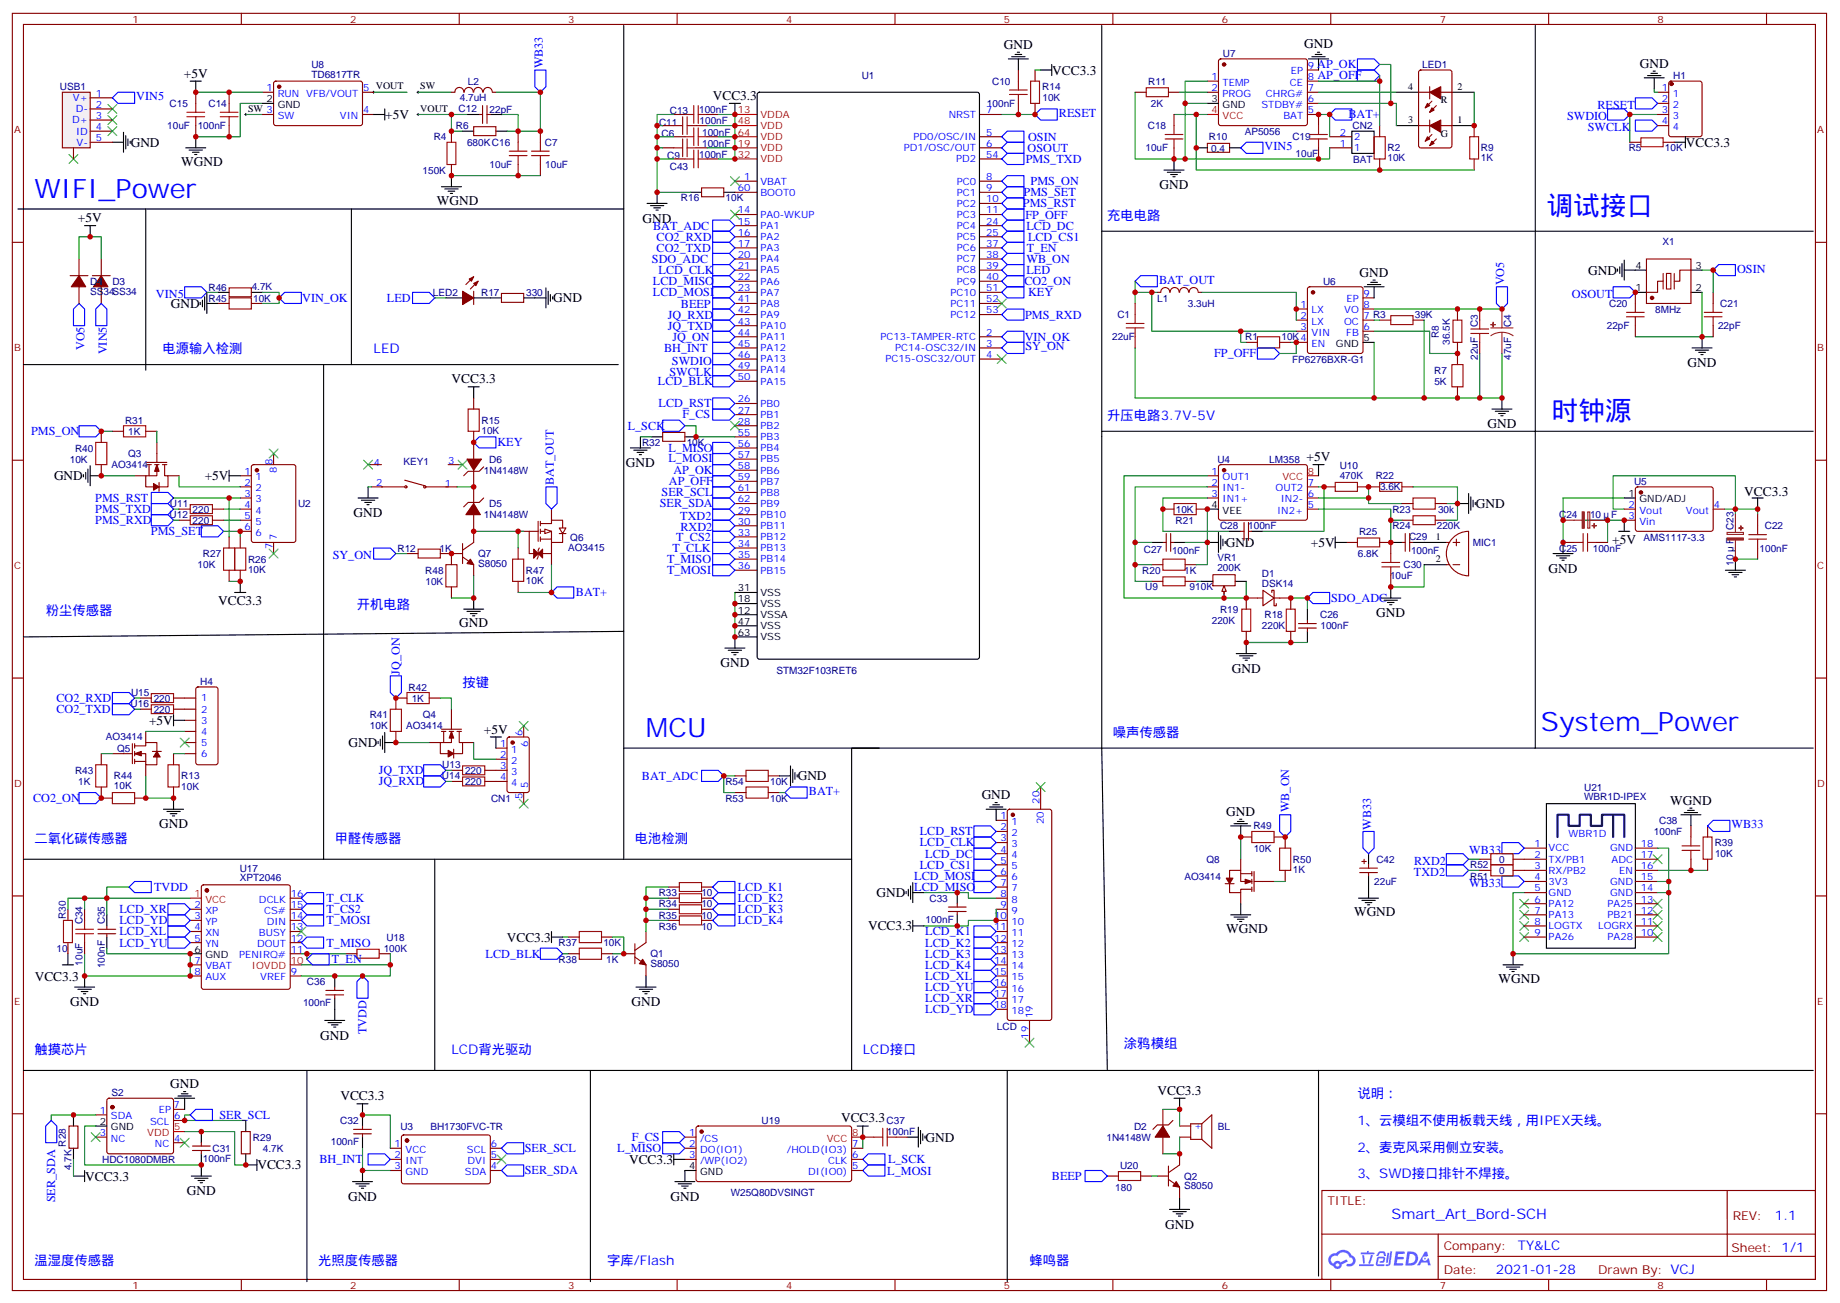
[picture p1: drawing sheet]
<svg xmlns="http://www.w3.org/2000/svg" width="584mm" height="414mm" viewBox="0 0 584 414" stroke-linecap="round" stroke-linejoin="round" font-family="sans-serif">
<defs><g id="words">
<g font-size="8.5" fill="#00f">
<text x="11" y="62.8">WIFI_Power</text>
<text x="490.7" y="68.1">调试接口</text>
<text x="492.5" y="133.3">时钟源</text>
<text x="205" y="233.9">MCU</text>
<text x="489" y="232.1">System_Power</text>
</g>
<text font-size="4.6" fill="#00f" x="441.6" y="386.9">Smart_Art_Bord-SCH</text>
<g font-size="4.2">
<text x="318.6" y="15.5">GND</text>
<text x="413.8" y="15.4">GND</text>
<text x="333.9" y="23.7">VCC3.3</text>
<text x="520.4" y="21.5">GND</text>
<text x="58.3" y="24.7">+5V</text>
<text x="226.2" y="31.7">VCC3.3</text>
<text x="122.3" y="37.8">+5V</text>
<text x="41.5" y="46.6">GND</text>
<text x="535" y="46.6">VCC3.3</text>
<text x="57.5" y="52.6">WGND</text>
<text x="138.7" y="64.9">WGND</text>
<text x="368" y="60.1">GND</text>
<text x="24.7" y="70.4">+5V</text>
<text x="203.9" y="70.6">GND</text>
<text x="431.5" y="87.8">GND</text>
<text x="504" y="87.2">GND</text>
<text x="175.5" y="96">GND</text>
<text x="54.2" y="97.7">GND</text>
<text x="535.6" y="116.5">GND</text>
<text x="143.3" y="121.7">VCC3.3</text>
<text x="472.1" y="135.9">GND</text>
<text x="198.6" y="148.3">GND</text>
<text x="414.6" y="146.4">+5V</text>
<text x="17.1" y="152.4">GND</text>
<text x="65" y="152.4">+5V</text>
<text x="468.3" y="161.2">GND</text>
<text x="553.5" y="157.3">VCC3.3</text>
<text x="112.2" y="164.1">GND</text>
<text x="389" y="173.6">GND</text>
<text x="416" y="173.6">+5V</text>
<text x="511.7" y="172.6">+5V</text>
<text x="491.5" y="181.8">GND</text>
<text x="69.2" y="192">VCC3.3</text>
<text x="436.8" y="195.9">GND</text>
<text x="145.7" y="199">GND</text>
<text x="228.6" y="211.8">GND</text>
<text x="390.9" y="213.5">GND</text>
<text x="47.3" y="230">+5V</text>
<text x="153.6" y="232.8">+5V</text>
<text x="110.6" y="237.1">GND</text>
<text x="253.2" y="247.7">GND</text>
<text x="311.5" y="253.6">GND</text>
<text x="530" y="255.4">WGND</text>
<text x="50.5" y="262.9">GND</text>
<text x="389.1" y="258.9">GND</text>
<text x="278.2" y="284.7">GND</text>
<text x="429.7" y="290.7">WGND</text>
<text x="160.8" y="298.8">VCC3.3</text>
<text x="275.5" y="295.3">VCC3.3</text>
<text x="389.1" y="296">WGND</text>
<text x="11" y="311.2">VCC3.3</text>
<text x="475.6" y="311.9">WGND</text>
<text x="22.3" y="319.4">GND</text>
<text x="200.4" y="319.4">GND</text>
<text x="101.6" y="330">GND</text>
<text x="54" y="345.3">GND</text>
<text x="367.3" y="347.5">VCC3.3</text>
<text x="108" y="349.2">VCC3.3</text>
<text x="266.9" y="356.2">VCC3.3</text>
<text x="293.7" y="362.3">GND</text>
<text x="81.7" y="371.2">VCC3.3</text>
<text x="199.7" y="369.3">VCC3.3</text>
<text x="27" y="374.7">VCC3.3</text>
<text x="59.3" y="379.3">GND</text>
<text x="110.5" y="381.1">GND</text>
<text x="212.8" y="381.1">GND</text>
<text x="369.7" y="389.9">GND</text>
</g>
<g font-size="4.2" fill="#00f">
<text x="351.4" y="69.8">充电电路</text>
<text x="51.5" y="112.2">电源输入检测</text>
<text x="118.6" y="112.2">LED</text>
<text x="351.4" y="133.3">升压电路3.7V-5V</text>
<text x="14.5" y="195.1">粉尘传感器</text>
<text x="113.3" y="193.3">开机电路</text>
<text x="146.8" y="218">按键</text>
<text x="353.2" y="233.9">噪声传感器</text>
<text x="11" y="267.4">二氧化碳传感器</text>
<text x="106.2" y="267.4">甲醛传感器</text>
<text x="201.5" y="267.4">电池检测</text>
<text x="11" y="334.4">触摸芯片</text>
<text x="143.3" y="334.4">LCD背光驱动</text>
<text x="273.8" y="334.4">LCD接口</text>
<text x="356.7" y="332.7">涂鸦模组</text>
<text x="430.8" y="348.5">说明：</text>
<text x="430.8" y="357">1、云模组不使用板载天线，用IPEX天线。</text>
<text x="430.8" y="365.5">2、麦克风采用侧立安装。</text>
<text x="430.8" y="373.9">3、SWD接口排针不焊接。</text>
<text x="563.3" y="387.1">1.1</text>
<text x="11" y="401.5">温湿度传感器</text>
<text x="100.9" y="401.5">光照度传感器</text>
<text x="192.7" y="401.5">字库/Flash</text>
<text x="326.7" y="401.5">蜂鸣器</text>
<text x="481.7" y="396.6">TY&amp;LC</text>
<text x="474.7" y="404.5">2021-01-28</text>
</g>
<g font-size="3.9" fill="#00f">
<text x="172.3" y="21.7" transform="rotate(-90 172.3 21.7)">WB33</text>
<text x="418" y="21.7">AP_OK</text>
<text x="418.1" y="25.2">AP_OFF</text>
<text x="43.3" y="31.8">VIN5</text>
<text x="506.9" y="34.5">RESET</text>
<text x="336.1" y="37.2">RESET</text>
<text x="427.9" y="37.6">BAT+</text>
<text x="497.3" y="38.1">SWDIO</text>
<text x="503.9" y="41.5">SWCLK</text>
<text x="326.3" y="44.7">OSIN</text>
<text x="401.3" y="47.7">VIN5</text>
<text x="325.5" y="51.8">PMS_TXD</text>
<text x="326.1" y="48.2">OSOUT</text>
<text x="327.1" y="58.7">PMS_ON</text>
<text x="324.6" y="65.8">PMS_RST</text>
<text x="324.8" y="62.2">PMS_SET</text>
<text x="325.4" y="69.4">FP_OFF</text>
<text x="207.2" y="72.9">BAT_ADC</text>
<text x="208.4" y="76.5">CO2_RXD</text>
<text x="325.7" y="73">LCD_DC</text>
<text x="326.2" y="76.5">LCD_CS1</text>
<text x="206.9" y="83.5">SDO_ADC</text>
<text x="208.4" y="80">CO2_TXD</text>
<text x="325.7" y="83.5">WB_ON</text>
<text x="325.8" y="79.9">T_EN</text>
<text x="209" y="87.1">LCD_CLK</text>
<text x="325.7" y="87">LED</text>
<text x="551.3" y="86.5">OSIN</text>
<text x="49.5" y="94.5">VIN5</text>
<text x="95.9" y="95.8">VIN_OK</text>
<text x="122.8" y="95.8">LED</text>
<text x="207.2" y="90.5">LCD_MISO</text>
<text x="207.2" y="94">LCD_MOSI</text>
<text x="325.1" y="90.4">CO2_ON</text>
<text x="326.3" y="94">KEY</text>
<text x="367.8" y="90">BAT_OUT</text>
<text x="477.4" y="90.6" transform="rotate(-90 477.4 90.6)">VO5</text>
<text x="498.8" y="94.5">OSOUT</text>
<text x="211.9" y="101.1">JQ_RXD</text>
<text x="216.1" y="97.6">BEEP</text>
<text x="325.3" y="101.2">PMS_RXD</text>
<text x="211.9" y="104.6">JQ_TXD</text>
<text x="26.8" y="111.1" transform="rotate(-90 26.8 111.1)">VO5</text>
<text x="33.9" y="112.5" transform="rotate(-90 33.9 112.5)">VIN5</text>
<text x="210.7" y="111.7">BH_INT</text>
<text x="213.4" y="108.3">JQ_ON</text>
<text x="325.2" y="108.2">VIN_OK</text>
<text x="325.4" y="111.2">SY_ON</text>
<text x="385.3" y="113.4">FP_OFF</text>
<text x="212.4" y="119.2">SWCLK</text>
<text x="213.2" y="115.7">SWDIO</text>
<text x="208.8" y="122.3">LCD_BLK</text>
<text x="209" y="129.3">LCD_RST</text>
<text x="199.2" y="136.4">L_SCK</text>
<text x="216.6" y="132.7">F_CS</text>
<text x="9.9" y="138.2">PMS_ON</text>
<text x="157.9" y="141.6">KEY</text>
<text x="212.1" y="143.4">L_MISO</text>
<text x="212.1" y="146.7">L_MOSI</text>
<text x="175.8" y="154" transform="rotate(-90 175.8 154)">BAT_OUT</text>
<text x="212.3" y="154">AP_OFF</text>
<text x="213.7" y="150.4">AP_OK</text>
<text x="30.2" y="159.3">PMS_RST</text>
<text x="209.4" y="161">SER_SDA</text>
<text x="209.9" y="157.5">SER_SCL</text>
<text x="30.2" y="162.8">PMS_TXD</text>
<text x="30.2" y="166.4">PMS_RXD</text>
<text x="215.9" y="165.1">TXD2</text>
<text x="47.9" y="169.9">PMS_SET</text>
<text x="214.6" y="171.6">T_CS2</text>
<text x="215.9" y="168.6">RXD2</text>
<text x="105.6" y="177.4">SY_ON</text>
<text x="211.7" y="178.7">T_MISO</text>
<text x="213.5" y="175.1">T_CLK</text>
<text x="211.7" y="182.2">T_MOSI</text>
<text x="182.7" y="189.2">BAT+</text>
<text x="422.4" y="191">SDO_ADC</text>
<text x="126.9" y="214.1" transform="rotate(-90 126.9 214.1)">JQ_ON</text>
<text x="17.9" y="222.8">CO2_RXD</text>
<text x="17.9" y="226.3">CO2_TXD</text>
<text x="120.2" y="245.7">JQ_TXD</text>
<text x="120.2" y="249.3">JQ_RXD</text>
<text x="203.7" y="247.6">BAT_ADC</text>
<text x="10.5" y="254.6">CO2_ON</text>
<text x="256.7" y="252.4">BAT+</text>
<text x="409.1" y="257.8" transform="rotate(-90 409.1 257.8)">WB_ON</text>
<text x="435.1" y="263.3" transform="rotate(-90 435.1 263.3)">WB33</text>
<text x="549.5" y="262.9">WB33</text>
<text x="291.9" y="265.1">LCD_RST</text>
<text x="291.9" y="268.6">LCD_CLK</text>
<text x="291.9" y="275.7">LCD_CS1</text>
<text x="293.6" y="272.2">LCD_DC</text>
<text x="448.8" y="274.4">RXD2</text>
<text x="466.3" y="270.9">WB33</text>
<text x="290.1" y="279.2">LCD_MOSI</text>
<text x="448.7" y="278">TXD2</text>
<text x="466.3" y="281.5">WB33</text>
<text x="48.9" y="282.8">TVDD</text>
<text x="103.6" y="286.3">T_CLK</text>
<text x="234.1" y="282.8">LCD_K1</text>
<text x="234.1" y="286.3">LCD_K2</text>
<text x="290.1" y="282.8">LCD_MISO</text>
<text x="37.9" y="289.8">LCD_XR</text>
<text x="37.9" y="293.3">LCD_YD</text>
<text x="103.6" y="293.4">T_MOSI</text>
<text x="103.6" y="289.8">T_CS2</text>
<text x="234.1" y="289.8">LCD_K3</text>
<text x="234.1" y="293.4">LCD_K4</text>
<text x="37.9" y="296.9">LCD_XL</text>
<text x="293.6" y="296.9">LCD_K1</text>
<text x="37.9" y="300.4">LCD_YU</text>
<text x="103.6" y="300.4">T_MISO</text>
<text x="105.4" y="305.7">T_EN</text>
<text x="154.1" y="304">LCD_BLK</text>
<text x="293.6" y="300.4">LCD_K2</text>
<text x="293.6" y="303.9">LCD_K3</text>
<text x="293.6" y="307.5">LCD_K4</text>
<text x="293.6" y="311">LCD_XL</text>
<text x="293.6" y="314.5">LCD_YU</text>
<text x="293.6" y="321.6">LCD_YD</text>
<text x="293.6" y="318">LCD_XR</text>
<text x="116.3" y="328.1" transform="rotate(-90 116.3 328.1)">TVDD</text>
<text x="69.6" y="355.1">SER_SCL</text>
<text x="166.6" y="365.7">SER_SCL</text>
<text x="195.9" y="365.7">L_MISO</text>
<text x="200.5" y="362.1">F_CS</text>
<text x="101.4" y="369.2">BH_INT</text>
<text x="281.8" y="369.3">L_SCK</text>
<text x="166.6" y="372.7">SER_SDA</text>
<text x="281.6" y="372.8">L_MOSI</text>
<text x="333.8" y="374.5">BEEP</text>
<text x="17.5" y="381.6" transform="rotate(-90 17.5 381.6)">SER_SDA</text>
</g>
<g font-size="3.9" fill="#800">
<text x="421.3" y="382.4">TITLE:</text>
<text x="549.9" y="387.1">REV:</text>
<text x="458.2" y="396.6">Company:</text>
<text x="549.5" y="397.2">Sheet: 1/1</text>
<text x="458.2" y="404.3">Date:</text>
<text x="507.2" y="404.4">Drawn By: VCJ</text>
</g>
<g font-size="3.2" fill="#800">
<text x="42" y="7.2">1</text>
<text x="111.2" y="7.2">2</text>
<text x="180.3" y="7.2">3</text>
<text x="249.4" y="7.2">4</text>
<text x="318.6" y="7.2">5</text>
<text x="387.7" y="7.2">6</text>
<text x="456.9" y="7.2">7</text>
<text x="526" y="7.2">8</text>
<text x="4.4" y="42.3">A</text>
<text x="576.7" y="42.3">A</text>
<text x="4.4" y="111.5">B</text>
<text x="576.7" y="111.5">B</text>
<text x="4.4" y="180.6">C</text>
<text x="576.7" y="180.6">C</text>
<text x="4.4" y="249.8">D</text>
<text x="576.7" y="249.8">D</text>
<text x="4.4" y="318.9">E</text>
<text x="576.7" y="318.9">E</text>
<text x="42" y="409">1</text>
<text x="111.2" y="409">2</text>
<text x="180.3" y="409">3</text>
<text x="249.4" y="409">4</text>
<text x="318.6" y="409">5</text>
<text x="387.7" y="409">6</text>
<text x="456.9" y="409">7</text>
<text x="526" y="409">8</text>
</g>
<g font-size="3.2" fill="#000080">
<text x="98.8" y="21.5">U8</text>
<text x="388.1" y="18.1">U7</text>
<text x="451.4" y="21.6">LED1</text>
<text x="19" y="28.7">USB1</text>
<text x="98.8" y="24.7">TD6817TR</text>
<text x="148.5" y="26.9">L2</text>
<text x="273.4" y="25">U1</text>
<text x="314.9" y="26.9">C10</text>
<text x="330.7" y="28.7">R14</text>
<text x="364.4" y="26.9">R11</text>
<text x="531" y="25.1">H1</text>
<text x="53.8" y="33.9">C15</text>
<text x="66.2" y="34">C14</text>
<text x="145.5" y="35.7">C12</text>
<text x="145.9" y="32.2">4.7uH</text>
<text x="155.4" y="35.7">22pF</text>
<text x="221.9" y="36">100nF</text>
<text x="313.2" y="34">100nF</text>
<text x="330.8" y="32.2">10K</text>
<text x="365.3" y="33.9">2K</text>
<text x="53.1" y="41">10uF</text>
<text x="62.7" y="41">100nF</text>
<text x="144.7" y="41">R6</text>
<text x="209.2" y="39.8">C11</text>
<text x="212.6" y="36.3">C13</text>
<text x="222" y="39.5">100nF</text>
<text x="364.3" y="41">C18</text>
<text x="429.2" y="41">CN2</text>
<text x="137.6" y="44.5">R4</text>
<text x="148.2" y="46.3">680KC16</text>
<text x="172.9" y="46.3">C7</text>
<text x="210" y="43.4">C6</text>
<text x="222.8" y="43">100nF</text>
<text x="222.8" y="46.6">100nF</text>
<text x="383.7" y="44.6">R10</text>
<text x="395" y="42.8">AP5056</text>
<text x="410.1" y="44.5">C19</text>
<text x="155.4" y="53.3">10uF</text>
<text x="173" y="53.4">10uF</text>
<text x="211.7" y="50.4">C9</text>
<text x="212.6" y="54">C43</text>
<text x="221.9" y="50.1">100nF</text>
<text x="363.5" y="48">10uF</text>
<text x="384.4" y="48.1">0.4</text>
<text x="411.1" y="49.8">10uF</text>
<text x="429.5" y="51.6">BAT</text>
<text x="440.3" y="51.2">10K</text>
<text x="440.3" y="48">R2</text>
<text x="469.9" y="51.2">1K</text>
<text x="469.9" y="48">R9</text>
<text x="516.9" y="48.1">R5</text>
<text x="528.4" y="48.1">10K</text>
<text x="134.1" y="55.1">150K</text>
<text x="216.1" y="63.9">R16</text>
<text x="230.3" y="63.9">10K</text>
<text x="527.6" y="77.8">X1</text>
<text x="28.6" y="93.6">SS34SS34</text>
<text x="28.6" y="90.4">D4</text>
<text x="35.7" y="90.4">D3</text>
<text x="66.2" y="95.7">R45</text>
<text x="66.2" y="92.2">R46</text>
<text x="79.9" y="92.2">4.7K</text>
<text x="80.3" y="95.7">10K</text>
<text x="137.4" y="93.9">LED2</text>
<text x="152.7" y="93.9">R17</text>
<text x="167" y="93.9">330</text>
<text x="367.2" y="95.7">L1</text>
<text x="419.9" y="90.4">U6</text>
<text x="354.6" y="101">C1</text>
<text x="377" y="97.5">3.3uH</text>
<text x="449" y="101">39K</text>
<text x="510.7" y="97.4">C20</text>
<text x="525.3" y="99.2">8MHz</text>
<text x="545.9" y="97.4">C21</text>
<text x="456.6" y="107.2" transform="rotate(-90 456.6 107.2)">R8</text>
<text x="469" y="103.7" transform="rotate(-90 469 103.7)">C3</text>
<text x="479.5" y="103.7" transform="rotate(-90 479.5 103.7)">C4</text>
<text x="509.9" y="104.5">22pF</text>
<text x="545.2" y="104.5">22pF</text>
<text x="352.9" y="108">22uF</text>
<text x="395.2" y="108">R1</text>
<text x="406.7" y="108">10K4</text>
<text x="460.1" y="109.4" transform="rotate(-90 460.1 109.4)">36.5K</text>
<text x="410.1" y="115.1">FP6276BXR-G1</text>
<text x="455.1" y="118.6">R7</text>
<text x="469" y="114.2" transform="rotate(-90 469 114.2)">22uF</text>
<text x="479.5" y="114.2" transform="rotate(-90 479.5 114.2)">47uF</text>
<text x="455.2" y="122.1">5K</text>
<text x="39.7" y="134.5">R31</text>
<text x="152.8" y="137.7">10K</text>
<text x="152.8" y="134.5">R15</text>
<text x="23.8" y="143.3">R40</text>
<text x="40.7" y="138">1K</text>
<text x="203.7" y="141.5">R32</text>
<text x="217.9" y="141.5">10K</text>
<text x="22.1" y="146.8">10K</text>
<text x="35.4" y="148.6">AO3414</text>
<text x="40.7" y="145.1">Q3</text>
<text x="128.1" y="147.5">KEY1</text>
<text x="155.3" y="146.8">D6</text>
<text x="386.3" y="146.8">U4</text>
<text x="402.8" y="146.8">LM358</text>
<text x="425.1" y="148.9">U10</text>
<text x="153.6" y="150.3">1N4148W</text>
<text x="425.1" y="152">470K</text>
<text x="436.6" y="152.1">R22</text>
<text x="438" y="155.6">3.6K</text>
<text x="518.6" y="153.9">U5</text>
<text x="53.9" y="160.9">U11</text>
<text x="94.6" y="160.9">U2</text>
<text x="155.3" y="160.9">D5</text>
<text x="53.8" y="164.5">U12</text>
<text x="61.1" y="162.7">220</text>
<text x="61.1" y="166.2">220</text>
<text x="153.6" y="164.5">1N4148W</text>
<text x="373.1" y="166.2">R21</text>
<text x="373.2" y="162.7">10K</text>
<text x="387.2" y="168">C28</text>
<text x="396.1" y="168">100nF</text>
<text x="441.9" y="162.7">R23</text>
<text x="456" y="167.9">220K</text>
<text x="456.3" y="162.7">30k</text>
<text x="494.8" y="164.5">C24</text>
<text x="504.6" y="164.5">10</text>
<text x="511.3" y="164.5">F</text>
<text x="181" y="171.7">Q6</text>
<text x="431.3" y="169.8">R25</text>
<text x="441.9" y="168">R24</text>
<text x="447.2" y="171.5">C29</text>
<text x="467.4" y="173.3">MIC1</text>
<text x="521.6" y="171.5">AMS1117-3.3</text>
<text x="550.1" y="172.8" transform="rotate(-90 550.1 172.8)">F</text>
<text x="550.1" y="168.1" transform="rotate(-90 550.1 168.1)">C23</text>
<text x="560" y="168">C22</text>
<text x="64.4" y="176.8">R27</text>
<text x="78.7" y="178.6">R26</text>
<text x="126.1" y="175.1">R12</text>
<text x="139.5" y="175.1">1K</text>
<text x="151.7" y="179.8">S8050</text>
<text x="151.7" y="176.9">Q7</text>
<text x="180.3" y="174.8">AO3415</text>
<text x="363" y="175.6">C27</text>
<text x="371.9" y="175.7">100nF</text>
<text x="386.3" y="178.2">VR1</text>
<text x="430.9" y="176.8">6.8K</text>
<text x="447.8" y="175.7">100nF</text>
<text x="494.8" y="175.1">C25</text>
<text x="505.5" y="175.1">100nF</text>
<text x="550.1" y="179.5" transform="rotate(-90 550.1 179.5)">10</text>
<text x="558.4" y="175.1">100nF</text>
<text x="62.7" y="180.4">10K</text>
<text x="78.7" y="181.8">10K</text>
<text x="135" y="182.2">R48</text>
<text x="135" y="185.7">10K</text>
<text x="166.9" y="185.3">10K</text>
<text x="166.9" y="182.1">R47</text>
<text x="362.5" y="182.1">R20</text>
<text x="375.8" y="182.1">1K</text>
<text x="386.3" y="181.3">200K</text>
<text x="400.4" y="183.1">D1</text>
<text x="441.1" y="183.9">10uF</text>
<text x="445.4" y="180.4">C30</text>
<text x="363.4" y="187.4">U9</text>
<text x="377.5" y="187.4">910K</text>
<text x="400.4" y="186.3">DSK14</text>
<text x="384.6" y="198">220K</text>
<text x="387.2" y="194.5">R19</text>
<text x="401.3" y="196.2">R18</text>
<text x="418.9" y="196.2">C26</text>
<text x="400.5" y="199.7">220K</text>
<text x="419" y="199.7">100nF</text>
<text x="246.4" y="213.9">STM32F103RET6</text>
<text x="41.6" y="220.9">U15</text>
<text x="63.5" y="217.4">H4</text>
<text x="129.7" y="219.2">R42</text>
<text x="41.5" y="224.4">U16</text>
<text x="48.8" y="222.7">220</text>
<text x="48.8" y="226.2">220</text>
<text x="117.3" y="228">R41</text>
<text x="130.7" y="222.7">1K</text>
<text x="134.2" y="228">Q4</text>
<text x="117.4" y="231.5">10K</text>
<text x="128.9" y="231.5">AO3414</text>
<text x="33.6" y="235">AO3414</text>
<text x="37.2" y="238.6">Q5</text>
<text x="23.8" y="245.6">R43</text>
<text x="140.4" y="243.8">U13</text>
<text x="147.6" y="245.6">220</text>
<text x="24.8" y="249.1">1K</text>
<text x="36.2" y="250.5">10K</text>
<text x="36.2" y="247.3">R44</text>
<text x="57.5" y="250.6">10K</text>
<text x="57.5" y="247.4">R13</text>
<text x="140.2" y="247.4">U14</text>
<text x="147.6" y="249.1">220</text>
<text x="230.2" y="249.1">R54</text>
<text x="244.4" y="249.1">10K</text>
<text x="502.7" y="251.1">U21</text>
<text x="155.8" y="254.5">CN1</text>
<text x="230.2" y="254.4">R53</text>
<text x="244.4" y="254.4">10K</text>
<text x="502.7" y="254">WBR1D-IPEX</text>
<text x="397.8" y="263.2">R49</text>
<text x="526.5" y="261.5">C38</text>
<text x="524.9" y="265">100nF</text>
<text x="544.2" y="268.5">R39</text>
<text x="382.9" y="273.8">Q8</text>
<text x="397.9" y="270.3">10K</text>
<text x="410.3" y="273.9">R50</text>
<text x="436.8" y="273.8">C42</text>
<text x="466.6" y="275.6">R52</text>
<text x="475.7" y="273.8">0</text>
<text x="544.3" y="272.1">10K</text>
<text x="76.1" y="279.8">XPT2046</text>
<text x="76.1" y="276.8">U17</text>
<text x="375.9" y="279.1">AO3414</text>
<text x="410.3" y="277">1K</text>
<text x="436.1" y="280.9">22uF</text>
<text x="466.6" y="279.1">R51</text>
<text x="475.7" y="277.4">0</text>
<text x="209" y="284.5">R33</text>
<text x="209" y="288">R34</text>
<text x="222.6" y="284.5">10</text>
<text x="222.6" y="288">10</text>
<text x="295" y="286.2">C33</text>
<text x="20.9" y="291.6" transform="rotate(-90 20.9 291.6)">R30</text>
<text x="26.2" y="293.4" transform="rotate(-90 26.2 293.4)">C34</text>
<text x="33.3" y="293.4" transform="rotate(-90 33.3 293.4)">C35</text>
<text x="209" y="291.5">R35</text>
<text x="222.6" y="291.5">10</text>
<text x="293.7" y="292.9">100nF</text>
<text x="122.6" y="298.5">U18</text>
<text x="209" y="295">R36</text>
<text x="222.6" y="295">10</text>
<text x="18" y="302">10</text>
<text x="121.8" y="302">100K</text>
<text x="177.3" y="300.3">R37</text>
<text x="177.3" y="305.6">R38</text>
<text x="191.5" y="300.3">10K</text>
<text x="192.4" y="305.6">1K</text>
<text x="206.4" y="303.9">Q1</text>
<text x="26.2" y="306.4" transform="rotate(-90 26.2 306.4)">10uF</text>
<text x="33.3" y="307.4" transform="rotate(-90 33.3 307.4)">100nF</text>
<text x="206.4" y="306.8">S8050</text>
<text x="97.4" y="312.7">C36</text>
<text x="96.2" y="319.3">100nF</text>
<text x="316.4" y="326.8">LCD</text>
<text x="35.4" y="347.9">S2</text>
<text x="108" y="356.7">C32</text>
<text x="127" y="358.5">U3</text>
<text x="136.6" y="358.5">BH1730FVC-TR</text>
<text x="241.7" y="356.8">U19</text>
<text x="281.4" y="356.8">C37</text>
<text x="359.9" y="358.5">D2</text>
<text x="386.4" y="358.5">BL</text>
<text x="20.9" y="363.9" transform="rotate(-90 20.9 363.9)">R28</text>
<text x="67.4" y="365.6">C31</text>
<text x="80.3" y="362">R29</text>
<text x="83.4" y="365.6">4.7K</text>
<text x="105" y="363.4">100nF</text>
<text x="281.5" y="360.3">100nF</text>
<text x="351.1" y="362.1">1N4148W</text>
<text x="22.7" y="371.3" transform="rotate(-90 22.7 371.3)">4.7K</text>
<text x="32.4" y="369.1">HDC1080DMBR</text>
<text x="64.4" y="368.7">100nF</text>
<text x="355.4" y="370.9">U20</text>
<text x="353.9" y="377.9">180</text>
<text x="375.7" y="377.4">S8050</text>
<text x="375.7" y="374.4">Q2</text>
<text x="231.9" y="379.7">W25Q80DVSINGT</text>
</g>
<g font-size="3.2" fill="#00f">
<text x="409.7" y="23.6">EP</text>
<text x="415.1" y="21.9">9</text>
<text x="84.6" y="28.9">1</text>
<text x="115.2" y="28.9">5 VOUT</text>
<text x="384.5" y="25.4">1</text>
<text x="384.5" y="28.9">2</text>
<text x="388" y="27.2">TEMP</text>
<text x="409.4" y="27.2">CE</text>
<text x="415.1" y="28.9">7</text>
<text x="415.1" y="25.4">8</text>
<text x="527.4" y="28.9">1</text>
<text x="23.1" y="32.1">V+</text>
<text x="24" y="35.6">D-</text>
<text x="30.4" y="30.7">1</text>
<text x="30.4" y="34.2">2</text>
<text x="88.1" y="30.7">RUN VFB/VOUT</text>
<text x="115.2" y="36">4</text>
<text x="312.9" y="36">7</text>
<text x="388" y="30.7">PROG</text>
<text x="400.3" y="34.2">STDBY#</text>
<text x="401.7" y="30.7">CHRG#</text>
<text x="415.1" y="36">5</text>
<text x="415.1" y="32.5">6</text>
<text x="527.4" y="32.5">2</text>
<text x="527.4" y="36">3</text>
<text x="530.9" y="30.7">1</text>
<text x="530.9" y="34.2">2</text>
<text x="22.9" y="39.2">D+</text>
<text x="30.4" y="37.7">3</text>
<text x="30.4" y="41.3">4</text>
<text x="88.1" y="37.7">SW</text>
<text x="107.9" y="37.7">VIN</text>
<text x="301.1" y="37.4">NRST</text>
<text x="407.3" y="37.7">BAT</text>
<text x="527.4" y="39.5">4</text>
<text x="530.9" y="37.7">3</text>
<text x="530.9" y="41.3">4</text>
<text x="24.1" y="42.7">ID</text>
<text x="24.3" y="46.2">V-</text>
<text x="30.4" y="44.8">5</text>
<text x="286.9" y="48">PD1/OSC/OUT</text>
<text x="289.9" y="44.4">PD0/OSC/IN</text>
<text x="312.9" y="43">5</text>
<text x="312.9" y="46.6">6</text>
<text x="425.2" y="46.6">1</text>
<text x="425.2" y="43">2</text>
<text x="429.7" y="48">1</text>
<text x="429.7" y="44.4">2</text>
<text x="303.4" y="51.5">PD2</text>
<text x="312.9" y="50.1">54</text>
<text x="236.1" y="57.1">1</text>
<text x="241.3" y="58.6">VBAT</text>
<text x="303.6" y="58.6">PC0</text>
<text x="312.9" y="57.1">8</text>
<text x="234.1" y="60.7">60</text>
<text x="241.3" y="62.1">BOOT0</text>
<text x="303.6" y="62.1">PC1</text>
<text x="303.6" y="65.6">PC2</text>
<text x="312.9" y="60.7">9</text>
<text x="312.9" y="64.2">10</text>
<text x="234.1" y="67.7">14</text>
<text x="234.1" y="71.3">15</text>
<text x="241.3" y="69.1">PA0-WKUP</text>
<text x="303.6" y="69.1">PC3</text>
<text x="312.9" y="67.7">11</text>
<text x="312.9" y="71.3">24</text>
<text x="234.1" y="74.8">16</text>
<text x="241.3" y="72.7">PA1</text>
<text x="241.3" y="76.2">PA2</text>
<text x="303.6" y="72.7">PC4</text>
<text x="303.6" y="76.2">PC5</text>
<text x="312.9" y="74.8">25</text>
<text x="234.1" y="78.3">17</text>
<text x="234.1" y="81.8">20</text>
<text x="241.3" y="79.7">PA3</text>
<text x="241.3" y="83.3">PA4</text>
<text x="303.6" y="79.7">PC6</text>
<text x="303.6" y="83.3">PC7</text>
<text x="312.9" y="78.3">37</text>
<text x="312.9" y="81.8">38</text>
<text x="234.1" y="85.4">21</text>
<text x="234.1" y="88.9">22</text>
<text x="241.3" y="86.8">PA5</text>
<text x="303.6" y="86.8">PC8</text>
<text x="312.9" y="85.4">39</text>
<text x="312.9" y="88.9">40</text>
<text x="234.1" y="92.4">23</text>
<text x="234.1" y="96">41</text>
<text x="241.3" y="90.3">PA6</text>
<text x="241.3" y="93.8">PA7</text>
<text x="301.6" y="93.8">PC10</text>
<text x="303.6" y="90.3">PC9</text>
<text x="312.9" y="92.4">51</text>
<text x="312.9" y="96">52</text>
<text x="427.3" y="96">EP</text>
<text x="432.7" y="94.2">9</text>
<text x="234.1" y="99.5">42</text>
<text x="241.3" y="97.4">PA8</text>
<text x="241.3" y="100.9">PA9</text>
<text x="301.6" y="97.4">PC11</text>
<text x="301.6" y="100.9">PC12</text>
<text x="312.9" y="99.5">53</text>
<text x="412.7" y="97.7">1</text>
<text x="412.7" y="101.2">2</text>
<text x="416.2" y="99.5">LX</text>
<text x="426.6" y="99.5">VO</text>
<text x="432.7" y="101.2">7 R3</text>
<text x="432.7" y="97.7">8</text>
<text x="234.1" y="103">43</text>
<text x="234.1" y="106.5">44</text>
<text x="241.3" y="104.4">PA10</text>
<text x="241.3" y="107.9">PA11</text>
<text x="279.4" y="107.9">PC13-TAMPER-RTC</text>
<text x="312.9" y="106.5">2</text>
<text x="412.7" y="104.8">3</text>
<text x="416.2" y="103">LX</text>
<text x="416.2" y="106.5">VIN</text>
<text x="426.5" y="103">OC</text>
<text x="427.2" y="106.5">FB</text>
<text x="432.7" y="104.8">6</text>
<text x="234.1" y="110.1">45</text>
<text x="234.1" y="113.6">46</text>
<text x="241.3" y="111.5">PA12</text>
<text x="284.1" y="111.5">PC14-OSC32/IN</text>
<text x="312.9" y="110.1">3</text>
<text x="312.9" y="113.6">4</text>
<text x="416.2" y="110.1">EN</text>
<text x="234.1" y="117.1">49</text>
<text x="241.3" y="115">PA13</text>
<text x="241.3" y="118.5">PA14</text>
<text x="281" y="115">PC15-OSC32/OUT</text>
<text x="234.1" y="120.6">50</text>
<text x="241.3" y="122.1">PA15</text>
<text x="234.1" y="127.7">26</text>
<text x="234.1" y="131.2">27</text>
<text x="241.3" y="129.1">PB0</text>
<text x="234.1" y="134.8">28</text>
<text x="241.3" y="136.2">PB2</text>
<text x="241.3" y="132.6">PB1</text>
<text x="234.1" y="138.3">55</text>
<text x="234.1" y="141.8">56</text>
<text x="241.3" y="139.7">PB3</text>
<text x="241.3" y="143.2">PB4</text>
<text x="86.5" y="147.5" transform="rotate(-90 86.5 147.5)">8</text>
<text x="118.7" y="147.8">4</text>
<text x="142.2" y="147.1">3</text>
<text x="234.1" y="145.3">57</text>
<text x="234.1" y="148.9">58</text>
<text x="241.3" y="146.8">PB5</text>
<text x="77.6" y="150.6">1</text>
<text x="77.6" y="154.2">2</text>
<text x="81.1" y="152.4">1</text>
<text x="81.1" y="155.9">2</text>
<text x="87.9" y="150.2" transform="rotate(-90 87.9 150.2)">8</text>
<text x="119.4" y="154.2">2</text>
<text x="141.1" y="154.5">1</text>
<text x="234.1" y="152.4">59</text>
<text x="234.1" y="155.9">61</text>
<text x="241.3" y="150.3">PB6</text>
<text x="241.3" y="153.8">PB7</text>
<text x="384.5" y="150.6">1</text>
<text x="384.5" y="154.2">2</text>
<text x="388" y="152.4">OUT1</text>
<text x="388" y="155.9">IN1-</text>
<text x="404.8" y="155.9">OUT2</text>
<text x="415.1" y="154.2">7</text>
<text x="77.6" y="157.7">3</text>
<text x="77.6" y="161.2">4</text>
<text x="81.1" y="159.5">3</text>
<text x="234.1" y="159.5">62</text>
<text x="241.3" y="157.3">PB8</text>
<text x="241.3" y="160.9">PB9</text>
<text x="384.5" y="157.7">3</text>
<text x="388" y="159.5">IN1+</text>
<text x="406.4" y="159.5">IN2-</text>
<text x="415.1" y="161.2">5</text>
<text x="415.1" y="157.7">6</text>
<text x="516.8" y="161.2">2</text>
<text x="543.8" y="161.2">4</text>
<text x="77.6" y="164.7">5</text>
<text x="81.1" y="163">4</text>
<text x="81.1" y="166.5">5</text>
<text x="234.1" y="163">29</text>
<text x="234.1" y="166.5">30</text>
<text x="241.3" y="164.4">PB10</text>
<text x="241.3" y="167.9">PB11</text>
<text x="405.3" y="163">IN2+</text>
<text x="516.8" y="164.7">3</text>
<text x="520.3" y="163">Vout</text>
<text x="520.3" y="166.5">Vin</text>
<text x="535" y="163">Vout</text>
<text x="77.6" y="168.3">6</text>
<text x="81.1" y="170">6</text>
<text x="87.9" y="171.4" transform="rotate(-90 87.9 171.4)">7</text>
<text x="234.1" y="170">33</text>
<text x="234.1" y="173.6">34</text>
<text x="241.3" y="171.4">PB12</text>
<text x="86.5" y="174.2" transform="rotate(-90 86.5 174.2)">7</text>
<text x="234.1" y="177.1">35</text>
<text x="241.3" y="175">PB13</text>
<text x="241.3" y="178.5">PB14</text>
<text x="234.1" y="180.6">36</text>
<text x="241.3" y="182">PB15</text>
<text x="63.9" y="222.6">1</text>
<text x="63.9" y="226.1">2</text>
<text x="63.9" y="229.7">3</text>
<text x="63.9" y="233.2">4</text>
<text x="165.8" y="233.7" transform="rotate(-90 165.8 233.7)">6</text>
<text x="63.9" y="236.7">5</text>
<text x="158.7" y="237.1">1</text>
<text x="162.2" y="238.8">1</text>
<text x="167.6" y="237.2" transform="rotate(-90 167.6 237.2)">6</text>
<text x="63.9" y="240.2">6</text>
<text x="158.7" y="240.6">2</text>
<text x="158.7" y="244.1">3</text>
<text x="162.2" y="242.4">2</text>
<text x="162.2" y="245.9">3</text>
<text x="158.7" y="247.6">4</text>
<text x="162.2" y="249.4">4</text>
<text x="167.6" y="250.2" transform="rotate(-90 167.6 250.2)">5</text>
<text x="165.8" y="253.7" transform="rotate(-90 165.8 253.7)">5</text>
<text x="329.9" y="255.1" transform="rotate(-90 329.9 255.1)">20</text>
<text x="317.5" y="260">1</text>
<text x="317.5" y="263.5">2</text>
<text x="321" y="261.8">1</text>
<text x="331.3" y="261.6" transform="rotate(-90 331.3 261.6)">20</text>
<text x="317.5" y="267.1">3</text>
<text x="321" y="265.3">2</text>
<text x="321" y="268.8">3</text>
<text x="487" y="268.8">1</text>
<text x="497.8" y="265.6">WBR1D</text>
<text x="520.7" y="268.8">18</text>
<text x="317.5" y="270.6">4</text>
<text x="317.5" y="274.1">5</text>
<text x="321" y="272.3">4</text>
<text x="321" y="275.9">5</text>
<text x="487" y="272.3">2</text>
<text x="487" y="275.9">3</text>
<text x="491.5" y="270.2">VCC</text>
<text x="491.5" y="273.8">TX/PB1</text>
<text x="511" y="270.2">GND</text>
<text x="511.4" y="273.8">ADC</text>
<text x="520.7" y="275.9">16</text>
<text x="520.7" y="272.3">17</text>
<text x="317.5" y="277.6">6</text>
<text x="317.5" y="281.2">7</text>
<text x="321" y="279.4">6</text>
<text x="487" y="279.4">4</text>
<text x="491.5" y="277.3">RX/PB2</text>
<text x="491.5" y="280.8">3V3</text>
<text x="511" y="280.8">GND</text>
<text x="513.9" y="277.3">EN</text>
<text x="520.7" y="279.4">15</text>
<text x="82.2" y="286.5">DCLK</text>
<text x="92.3" y="284.7">16</text>
<text x="317.5" y="284.7">8</text>
<text x="321" y="282.9">7</text>
<text x="321" y="286.5">8</text>
<text x="487" y="282.9">5</text>
<text x="487" y="286.5">6</text>
<text x="491.5" y="284.3">GND</text>
<text x="491.5" y="287.9">PA12</text>
<text x="510.2" y="287.9">PA25</text>
<text x="511" y="284.3">GND</text>
<text x="520.7" y="286.5">13</text>
<text x="520.7" y="282.9">14</text>
<text x="61.7" y="288.2">2</text>
<text x="61.7" y="291.7">3</text>
<text x="65.2" y="290">XP</text>
<text x="65.2" y="293.5">YP</text>
<text x="83.8" y="290">CS#</text>
<text x="84.7" y="293.5">DIN</text>
<text x="92.3" y="291.7">14</text>
<text x="92.3" y="288.2">15</text>
<text x="315.4" y="291.7">10</text>
<text x="317.5" y="288.2">9</text>
<text x="321" y="290">9</text>
<text x="321" y="293.5">10</text>
<text x="487" y="290">7</text>
<text x="487" y="293.5">8</text>
<text x="491.5" y="291.4">PA13</text>
<text x="510.1" y="291.4">PB21</text>
<text x="520.7" y="293.5">11</text>
<text x="520.7" y="290">12</text>
<text x="61.7" y="295.3">4</text>
<text x="61.7" y="298.8">5</text>
<text x="65.2" y="297">XN</text>
<text x="82.2" y="297">BUSY</text>
<text x="92.3" y="298.8">12</text>
<text x="92.3" y="295.3">13</text>
<text x="315.4" y="295.3">11</text>
<text x="315.4" y="298.8">12</text>
<text x="321" y="297">11</text>
<text x="487" y="297">9</text>
<text x="491.5" y="294.9">LOGTX</text>
<text x="491.5" y="298.4">PA26</text>
<text x="507.2" y="294.9">LOGRX</text>
<text x="510.2" y="298.4">PA28</text>
<text x="520.7" y="297">10</text>
<text x="61.7" y="305.9">7</text>
<text x="65.2" y="300.6">YN</text>
<text x="75.9" y="304.1">PENIRQ#</text>
<text x="81.6" y="300.6">DOUT</text>
<text x="92.3" y="302.3">11</text>
<text x="315.4" y="302.3">13</text>
<text x="315.4" y="305.9">14</text>
<text x="321" y="300.6">12</text>
<text x="321" y="304.1">13</text>
<text x="61.7" y="309.4">8</text>
<text x="65.2" y="307.6">VBAT</text>
<text x="65.2" y="311.1">AUX</text>
<text x="82.6" y="311.1">VREF</text>
<text x="92.3" y="309.4">9</text>
<text x="315.4" y="309.4">15</text>
<text x="321" y="307.6">14</text>
<text x="321" y="311.1">15</text>
<text x="315.4" y="312.9">16</text>
<text x="315.4" y="316.4">17</text>
<text x="321" y="314.7">16</text>
<text x="315.4" y="320">18</text>
<text x="321" y="318.2">17</text>
<text x="321" y="321.7">18</text>
<text x="327.8" y="323.1" transform="rotate(-90 327.8 323.1)">19</text>
<text x="326.4" y="329.6" transform="rotate(-90 326.4 329.6)">19</text>
<text x="31.7" y="353.5">1</text>
<text x="50.4" y="353.1">EP</text>
<text x="55.1" y="351.7">7</text>
<text x="35.2" y="355.2">SDA</text>
<text x="47.6" y="357">SCL</text>
<text x="55.2" y="355.2">6</text>
<text x="378.9" y="358.4">+</text>
<text x="31.7" y="360.5">3</text>
<text x="35.2" y="362.3">NC</text>
<text x="49.2" y="364.1">NC</text>
<text x="55.2" y="362.3">4</text>
<text x="125.2" y="364.1">1</text>
<text x="128.7" y="365.8">VCC</text>
<text x="148.2" y="365.8">SCL</text>
<text x="155.8" y="364.1">6</text>
<text x="218.7" y="360.5">1</text>
<text x="218.7" y="364.1">2</text>
<text x="222.2" y="362.3">/CS</text>
<text x="222.2" y="365.8">DO(IO1)</text>
<text x="249.7" y="365.8">/HOLD(IO3)</text>
<text x="270.4" y="364.1">7</text>
<text x="125.2" y="367.6">2</text>
<text x="125.2" y="371.1">3</text>
<text x="128.7" y="369.4">INT</text>
<text x="148.4" y="369.4">DVI</text>
<text x="155.8" y="371.1">4</text>
<text x="155.8" y="367.6">5</text>
<text x="218.7" y="367.6">3</text>
<text x="222.2" y="369.4">/WP(IO2)</text>
<text x="262.8" y="369.4">CLK</text>
<text x="270.4" y="371.1">5</text>
<text x="270.4" y="367.6">6</text>
<text x="128.7" y="372.9">GND</text>
<text x="147.5" y="372.9">SDA</text>
<text x="256.4" y="372.9">DI(IO0)</text>
</g>
<g font-size="3.2">
<text x="133.4" y="28.4">SW</text>
<text x="446.8" y="28.6">4</text>
<text x="462.5" y="28.6">2</text>
<text x="78.7" y="35.5">SW 3</text>
<text x="84.6" y="32.5">2</text>
<text x="88.1" y="34.2">GND</text>
<text x="133.4" y="35.5">VOUT</text>
<text x="384.5" y="32.5">3</text>
<text x="388" y="34.2">GND</text>
<text x="457.2" y="32.8">R</text>
<text x="446.8" y="39.2">3</text>
<text x="462.5" y="39.2">1</text>
<text x="457.2" y="43.4">G</text>
<text x="519.1" y="85.4">4</text>
<text x="538" y="85.4">3</text>
<text x="519.1" y="92.4">1</text>
<text x="538" y="92.4">2</text>
<text x="424" y="110.1">GND</text>
<text x="432.7" y="108.3">5</text>
<text x="384.5" y="161.2">4</text>
<text x="516.8" y="157.7">1</text>
<text x="520.3" y="159.5">GND/ADJ</text>
<text x="388" y="163">VEE</text>
<text x="455.6" y="171.4">1</text>
<text x="455.6" y="178.5">2</text>
<text x="234.1" y="187.7">31</text>
<text x="234.1" y="191.2">18</text>
<text x="241.3" y="189.1">VSS</text>
<text x="234.1" y="194.7">12</text>
<text x="241.3" y="192.6">VSS</text>
<text x="241.3" y="196.1">VSSA</text>
<text x="234.1" y="198.3">47</text>
<text x="234.1" y="201.8">63</text>
<text x="241.3" y="199.7">VSS</text>
<text x="241.3" y="203.2">VSS</text>
<text x="61.7" y="302.3">6</text>
<text x="65.2" y="304.1">GND</text>
<text x="31.7" y="357">2</text>
<text x="35.2" y="358.8">GND</text>
<text x="218.7" y="371.1">4</text>
<text x="222.2" y="372.9">GND</text>
</g>
<g font-size="3.2" fill="#f00">
<text x="234.1" y="36">13</text>
<text x="384.5" y="36">4</text>
<text x="234.1" y="39.5">48</text>
<text x="241.3" y="37.4">VDDA</text>
<text x="241.3" y="40.9">VDD</text>
<text x="388" y="37.7">VCC</text>
<text x="234.1" y="43">64</text>
<text x="234.1" y="46.6">19</text>
<text x="241.3" y="44.4">VDD</text>
<text x="241.3" y="48">VDD</text>
<text x="234.1" y="50.1">32</text>
<text x="241.3" y="51.5">VDD</text>
<text x="407" y="152.4">VCC</text>
<text x="415.1" y="150.6">8</text>
<text x="61.7" y="284.7">1</text>
<text x="65.2" y="286.5">VCC</text>
<text x="92.3" y="305.9">10</text>
<text x="79.9" y="307.6">IOVDD</text>
<text x="55.2" y="358.8">5</text>
<text x="46.7" y="360.5">VDD</text>
<text x="262.4" y="362.3">VCC</text>
<text x="270.4" y="360.5">8</text>
</g>
</g></defs>
<g fill="none" stroke="#870000" stroke-width=".35">
<path d="M3.9 4.2h575.7v405.4h-575.7zM7.4 7.8h568.7v398.2h-568.7zM76.6 4.2v3.6M145.7 4.2v3.6M214.9 4.2v3.6M284 4.2v3.6M353.2 4.2v3.6M422.3 4.2v3.6M491.5 4.2v3.6M560.6 4.2v3.6M3.9 76.9h3.5M576.1 76.9h3.5"/>
<path d="M3.9 146h3.5M576.1 146h3.5M3.9 215.2h3.5M576.1 215.2h3.5M3.9 284.3h3.5M576.1 284.3h3.5M3.9 353.5h3.5M576.1 353.5h3.5M419.5 377.8h156.6v28.2h-156.6zM548.1 377.8v20.9M419.5 391.7h156.5M456.4 398.7h119.6"/>
<path d="M456.4 391.7v14.1M76.6 406v3.6M145.7 406v3.6M214.9 406v3.6M284 406v3.6M353.2 406v3.6M422.3 406v3.6M491.5 406v3.6M560.6 406v3.6"/>
</g>
<g fill="#5487ff">
<path d="M442.9 397.2h2.6l.3 .2-.1 .5-2 .1-.1 .9h1.6l.4 .4-.5 .4h-1.6l-.2 1.2h1.8l.2 .4-.2 .3h-2.8z"/>
<path d="M452.2 397.2h.7l.3 1.3-.6 .4a.74 .74 0 0 0-1.1 .3 .74 .74 0 0 0 .5 1 .74 .74 0 0 0 .9-.7l.5-.2 .6 2.3h-.8l-.2-.9h-1.9l-.5 .9h-.9z"/>
<path d="M440.3 397.6h.6l-.4 2.9a.31 .31 0 0 1-.4 .3 .31 .31 0 0 1-.3-.3z"/>
<path d="M441.2 397.1h.6l-.5 4a.89 .89 0 0 1-.7 .7 .89 .89 0 0 1-.9-.3l1-.5z"/>
<path d="M437.5 397.3l.7-.2 1.1 .1 .5 1.4h-.5l-.5-.9h-.8l-.6 .9h-.6z"/>
<path d="M437.2 399l1.8-.2a1.04 1.04 0 0 1 .6 1.1 1.04 1.04 0 0 1-.9 .9h-.6a.29 .29 0 0 1-.3-.3 .29 .29 0 0 1 .3-.3h.7l.2-.8h-1.5l-.3 1.8h1.9a.29 .29 0 0 1 .3 .4 .29 .29 0 0 1-.3 .2h-2l-.4-.3 .2-2.1z"/>
<path d="M431.3 401.2h4.4a.3 .3 0 0 1 .3 .3 .3 .3 0 0 1-.3 .3h-4.3z"/>
<path d="M435 398.3h.7a4 4 0 0 1-1.2 2.8l-.3-.3z"/>
<path d="M432.3 398.3h.6l.3 2.4-.3 .3-.3-.2z"/>
<path d="M431.8 397.5h1.9l.3-.5h.4v.5h1.5a.29 .29 0 0 1 .3 .3 .29 .29 0 0 1-.3 .3h-4z"/>
<path d="M446.6 397.2l-.6 4.4h1.4a2.27 2.27 0 0 0 2.6-2.2 2.27 2.27 0 0 0-2.7-2.2zM447.4 398a1.5 1.5 0 0 1 1.8 1.5 1.5 1.5 0 0 1-2 1.4h-.2z"/>
<path d="M422.1 398.3a2.09 2.09 0 0 0 1.1 3.6 1.37 1.37 0 0 0 1.5 .8 1.37 1.37 0 0 0 1.1-1.4l1.9-.9-.4-.7-1.8 .9a1.4 1.4 0 0 0-2.3 .4 1.32 1.32 0 0 1-.7-1.8 1.32 1.32 0 0 1 1.9-.5 2.02 2.02 0 0 1 2.1-1.2 2.02 2.02 0 0 1 1.8 1.6 1.09 1.09 0 0 1 1 1.3 1.09 1.09 0 0 1-1.5 .7 .41 .41 0 0 0-.5 .4 .41 .41 0 0 0 .3 .4 1.89 1.89 0 0 0 2.5-1.1 1.89 1.89 0 0 0-1.2-2.5 2.98 2.98 0 0 0-5-.6l-1 .2zM423.9 401.5a.55 .55 0 0 1 1.1 0 .55 .55 0 0 1-1.1 0z"/>
<circle cx="452.2" cy="399.4" r=".28"/>
</g>
<path d="M526 36.3h-8.8v8.9" fill="none" stroke="#008700" stroke-width=".35"/>
<path d="M510.2 34.6h5.2l1.8 1.7-1.8 1.8h-5.2zM519 38.1h5.3l1.7 1.8-1.7 1.7h-5.3zM519 31h5.3l1.7 1.8-1.7 1.8h-5.3z" fill="none" stroke="#00f" stroke-width=".35"/>
<path d="M526 29.3h3.6M526 32.8h3.6M526 36.3h3.6M526 39.9h3.6M529.8 26l.5-.2h9.1l.7 .4v16.5l-.4 .6-9.4 .1-.7-.5v-16.4zM517.2 45.2h3.5M527.8 45.2h3.5" fill="none" stroke="#870000" stroke-width=".35"/>
<circle cx="530.4" cy="26.6" r=".53" fill="#870000" stroke="#870000" stroke-width=".35"/>
<path d="M521.8 24.7h6.3M522.9 24h4.2M523.9 23.3h2.1M524.6 22.6h.7M525 24.7v3.5M35.7 45.2h3.5M39.2 42v6.3M39.9 43v4.3M40.6 44.1v2.1M41.3 44.8v.7M531.3 45.2h3.5M534.8 43.4v3.5" fill="none" stroke="#000" stroke-width=".35"/>
<path d="M520.7 43.7h7.1v2.9h-7.1z" fill="none" stroke="#a10000" stroke-width=".35"/>
<path d="M34.3 36.7l2.8 2.8M34.3 33.2l2.8 2.8M37.1 36.7l-2.8 2.8M37.1 33.2l-2.8 2.8M21.9 49l2.8 2.9M24.7 49l-2.8 2.9" fill="none" stroke="#3c3" stroke-width=".35"/>
<path d="M19.8 29.3h8.8v17.6h-8.8z" fill="#f0f0f0" stroke="#870000" stroke-width=".35"/>
<g fill="none" stroke="#870000" stroke-width=".35">
<path d="M386.9 18.9l.5-.2h26.8l.5 .2 .2 .5-.1 20-.6 .5-27.1-.1-.4-.6v-19.8zM28.6 31h7.1M28.6 34.6h7.1M28.6 38.1h7.1M72.7 29.3v3.5M72.7 39.9v3.5M83.3 29.3h3.5M83.3 36.3h3.5M87.1 26l.4-.2h27.1l.4 .7v12.9l-.7 .5-27.1-.1-.4-.6v-12.7zM115 29.3h3.6M115 36.3h3.6M143.3 29.3h1"/>
<path d="M144.4 29.3a1.41 1.41 0 0 1 1.4-1.5 1.41 1.41 0 0 1 1.4 1.5M147.4 29.3a1.41 1.41 0 0 1 1.4-1.6 1.41 1.41 0 0 1 1.4 1.6M150.3 29.3a1.41 1.41 0 0 1 1.4-1.6 1.41 1.41 0 0 1 1.5 1.6M152.1 36.3h1M153.1 33.5v5.7M153.4 29.3a1.41 1.41 0 0 1 1.4-1.5 1.41 1.41 0 0 1 1.4 1.5M154.6 36.3h1M154.6 33.5v5.7M156.3 29.3h1.1M210.3 39.9h3.5M213.8 36.3h3.5M220.9 39.9h3.5"/>
<path d="M224.4 36.3h3.5M310.8 36.3h7.1M323.2 22.2v3.6M323.2 32.8v3.5M328.5 22.2v3.6M328.5 32.8v3.5M360.2 29.3h3.5M370.8 29.3h3.5M383.2 25.8h3.5M383.2 29.3h3.5M414.9 25.8h3.5M414.9 29.3h3.5"/>
<path d="M414.9 36.3h3.5M414.9 32.8h3.5M414.9 22.2h3.5M450.2 29.3h4.9M450.2 39.9h4.9M450.4 22.4l.5-.2h9.2l.6 .5 .1 23.5-.5 .7-9.4 .1-.7-.5v-23.6zM453.7 27.5v3.9M453.7 38.1v3.9M454.4 32.1l-2.1 2.1M455.8 33.5l-2.1 2.1M457.2 29.3h3.6M457.2 39.9h3.6"/>
<path d="M467.8 39.9v3.5M23.3 46.9v3.5M28.6 41.6h7.1M28.6 45.2h7.1M143.3 41.6v3.6M143.3 52.2v3.5M150.3 40.2h7.1v2.8h-7.1zM171.5 41.6v3.6M171.5 52.2v3.5M210.3 46.9h3.5M213.8 43.4h3.5M213.8 50.4h3.5"/>
<path d="M220.9 46.9h3.5M222.6 59.6h7.1v2.8h-7.1zM224.4 43.4h3.5M224.4 50.4h3.5M233.2 57.5h7.1M310.8 46.9h7.1M310.8 43.4h7.1M310.8 57.5h7.1M310.8 50.4h7.1M383.2 45.5h7v2.8h-7zM422 46.9h7M422 43.4h7"/>
<path d="M454.4 42.7l-2.1 2.1M455.8 44.1l-2.1 2.1M467.8 50.4v3.6M233.2 61h7.1M233.2 68.1h7.1M233.2 71.6h7.1M233.2 75.1h7.1M233.2 78.7h7.1M310.8 61h7.1M310.8 68.1h7.1M310.8 71.6h7.1M310.8 75.1h7.1"/>
<path d="M310.8 78.7h7.1M310.8 64.6h7.1M150.3 87.8l-2.5 2.5M150.3 92.4v4.3M151.7 89.3l-2.4 2.4M159.1 93.1h7.1v2.9h-7.1zM233.2 92.8h7.1M233.2 82.2h7.1M233.2 85.7h7.1M233.2 89.3h7.1M233.2 96.3h7.1M233.2 99.8h7.1"/>
<path d="M310.8 92.8h7.1M310.8 82.2h7.1M310.8 85.7h7.1M310.8 89.3h7.1M310.8 96.3h7.1M310.8 99.8h7.1M371.2 92.8a1.41 1.41 0 0 0-1.4-1.5 1.41 1.41 0 0 0-1.4 1.5h-1.1M371.4 92.8a1.41 1.41 0 0 1 1.4-1.6 1.41 1.41 0 0 1 1.4 1.6M374.4 92.8a1.41 1.41 0 0 1 1.4-1.6 1.41 1.41 0 0 1 1.4 1.6M377.4 92.8a1.41 1.41 0 0 1 1.4-1.5 1.41 1.41 0 0 1 1.4 1.5M380.3 92.8h1.1M411.4 98.1h3.5"/>
<path d="M415.1 91.2l.5-.2h16.2l.5 .2 .2 .5v19.8l-.2 .5-.5 .2h-16.2l-.5-.3-.2-.4v-19.8zM432.5 98.1h3.6M432.5 94.5h3.6M462.5 98.1v3.5M519 92.8v3.5M522.5 82.2h14.1v14.1h-14.1zM527.8 89.3h-1.8v3.5h-3.5M528.8 86.8h1.5v4.9h-1.5zM536.6 85.7h-3.5v3.6h-1.8M543.7 92.8v3.5M233.2 103.4h7.1M233.2 106.9h7.1"/>
<path d="M233.2 110.4h7.1M233.2 113.9h7.1M233.2 117.5h7.1M310.8 106.9h7.1M310.8 110.4h7.1M310.8 113.9h7.1M411.4 101.6h3.5M411.4 105.1h3.5M411.4 108.7h3.5M432.5 101.6h3.6M432.5 105.1h3.6M437.8 101.6h3.6"/>
<path d="M448.4 101.6h3.5M462.5 108.7v7M519 103.4v3.5M543.7 103.4v3.5M210.3 137.2h7v2.9h-7zM233.2 121h7.1M233.2 128.1h7.1M233.2 135.1h7.1M233.2 131.6h7.1M233.2 138.6h7.1M462.5 122.8v3.5M42.7 151h3.5"/>
<path d="M46.6 146.8h6.4M46.6 147.5h1.4M47.3 147.5v3.5M49.1 147.5h1.4M49.8 147.5v3.5h-3.6v3.5h2.5M49.8 140.4v6.4M50.5 153.1v2.8M51.5 147.5h1.5M52.2 147.5v3.5h1.1v3.5h-2.8M53.3 151h3.5M76.2 151h3.6M76.2 154.5h3.6"/>
<path d="M76.2 158h3.6M80 147.7l.5-.2h12.7l.6 .4 .1 23.5-.5 .7-12.9 .1-.7-.5v-23.5zM86.8 143.9v3.6M233.2 142.2h7.1M233.2 145.7h7.1M233.2 149.2h7.1M233.2 152.8h7.1M233.2 156.3h7.1M233.2 159.8h7.1M383.2 151h3.5M383.2 154.5h3.5M383.2 158h3.5"/>
<path d="M386.9 147.7l.5-.2h27.1l.4 .7-.1 16.5-.6 .4-27.1-.1-.4-.6v-16.2zM414.9 154.5h3.5M414.9 158h3.5M420.2 154.5h3.5M430.8 154.5h7M444.9 154.5h3.5M519.2 154.7l.5-.2 23.5 .1 .5 .6-.1 13-.6 .4h-23.6l-.4-.7v-12.7zM56.8 161.6h3.6M56.8 165.1h3.6M67.4 161.6h3.5M67.4 165.1h3.5M72.7 170.4v3.5"/>
<path d="M76.2 161.6h3.6M76.2 165.1h3.6M76.2 168.6h3.6M76.2 170.4v3.5M86.8 172.2v3.5M233.2 163.3h7.1M233.2 166.9h7.1M233.2 170.4h7.1M233.2 173.9h7.1M233.2 177.4h7.1M365.5 179.2h3.5M369 161.6h3.6"/>
<path d="M369 172.2h1.1M370.1 169.3v5.7M371.5 172.2h1.1M371.5 169.3v5.7M376.1 179.2h3.5M379.6 161.6h3.6M393.7 168.6h1.1M394.8 165.8v5.6M396.2 168.6h1.1M396.2 165.8v5.6M414.9 161.6h3.5M427.2 172.2h3.6"/>
<path d="M437.8 172.2h3.6M444.9 165.1h3.5M444.9 172.2h1M445.9 169.3v5.7M447.4 172.2h1M447.4 169.3v5.7M455.5 165.1h3.5M459 172.2h1.1M459 179.2h1.1M460.7 171.1a7 7 0 0 1 5.4-2.5v14.1a7.1 7.1 0 0 1-6.5-4.1 7.1 7.1 0 0 1 1.1-7.5zM461.1 172.2h2.1M461.1 179.2h2.1"/>
<path d="M462.2 171.1v2.1M496 172.2h3.6M506.6 172.2h3.6M515.4 161.6h3.6M515.4 165.1h3.6M543.7 161.6h3.5M557.8 163.3v3.6M557.8 173.9v3.5M72.7 181v3.5M76.2 181v3.5M233.2 181h7.1M365.5 184.5h3.5"/>
<path d="M376.1 184.5h3.5M384.9 182.4h7.1v3.5h-7.1zM388.4 186.6v1.8M400.8 187.3l3.5 2.5-3.5 2.5zM400.8 189.8h-5.3v3.5M403.6 188v-.7h.7v5h.7v-.7M404.3 189.8h5.3v3.5M412.1 197.9h5.6M412.1 199.3h5.6M414.9 196.8v1.1M414.9 199.3v1.1M62.4 218.2l.4-.2h5.7l.6 .4 .1 23.6-.5 .7h-5.9l-.6-.5-.1-23.5z"/>
<path d="M395.5 200.4v3.5M409.6 200.4v3.5M32.1 239.2v3.5M35.7 239.2h6.3M42 236v6.4M42.7 236.7h3.5v-1h3.6v2.8M42.7 239.2h3.5v3.5h3.6v-2.5M42.7 236v1.4M42.7 238.5v1.4M44.5 221.5h3.5M44.5 225.1h3.5M46.2 232.1v3.6"/>
<path d="M48.4 238.5h2.8M55.1 221.5h7M55.1 225.1h7M55.1 239.2v3.5M58.6 228.6h3.5M58.6 232.1h3.5M58.6 235.7h3.5M58.6 239.2h3.5M125.6 232.1v3.6M129.2 221.5h-3.6v3.6M136.2 221.5h3.5M136.2 235.7h3.5"/>
<path d="M140.1 232.1h1.4M140.1 231.4h6.3M140.8 232.1v3.6M142.6 232.1h1.4M143.3 232.1v3.6h-3.6v3.5h2.5M143.3 225.1v6.3M144 237.8v2.8M145 232.1h1.4M145.7 232.1v3.6h1.1v3.5h-2.8M146.8 235.7h3.5M157.4 237.4h3.5M161.1 234.1l.5-.2h5.7l.6 .4 .1 16.5-.5 .7h-5.9l-.6-.4-.1-16.5z"/>
<path d="M166.2 230.4v3.5M32.1 249.8v3.5h3.6M42.7 253.3h3.5M42.7 241.7h3.5M42.7 240.9v1.5M46.2 242.7v3.5M55.1 249.8v3.5M143.3 244.5h3.5M143.3 248h3.5M153.8 244.5h7.1M153.8 248h7.1M157.4 240.9h3.5"/>
<path d="M166.2 251.5v3.6M233.2 251.5h3.5M233.2 246.2h3.5M243.8 251.5h3.5M243.8 246.2h3.5M319.9 257l.5-.2h12.7l.5 .2 .2 .5v65.6l-.3 .5-.4 .2h-12.7l-.5-.2-.2-.5v-65.6zM330.2 249.8v7M316.1 260.3h3.6M316.1 263.9h3.6M316.1 267.4h3.6M316.1 270.9h3.6M316.1 274.5h3.6"/>
<path d="M316.1 278h3.6M431.5 275.5h5.6M431.5 276.9h5.6M432.2 273.4h1.4M432.9 272.7v1.4M434.3 274.5v1M434.3 276.9v1.1M483.7 269.2h7M483.7 272.7h7M483.7 276.2h7M483.7 279.8h7M519 269.2h7"/>
<path d="M519 272.7h7M519 276.2h7M519 279.8h7M536.6 262.1v3.5M536.6 272.7v3.5M541.9 262.1v3.5M541.9 272.7v3.5M21.6 288.6v3.5M21.6 299.2v3.5M31.1 296.3h5.6M31.1 294.9h5.6M33.9 293.9v1"/>
<path d="M33.9 296.3v1.1M60.4 288.6h3.5M60.4 292.1h3.5M60.4 295.6h3.5M60.4 299.2h3.5M64.1 281l.5-.2h26.8l.5 .2 .2 .5v31.8l-.2 .5-.5 .2h-26.8l-.5-.3-.2-.4v-31.8zM92.1 288.6h3.5M92.1 292.1h3.5M92.1 295.6h3.5M92.1 299.2h3.5M92.1 285h3.5M180.3 297.4h3.5"/>
<path d="M190.9 297.4h3.5M201.5 299.5v6.4M205 295.6v3.6l-3.5 2.4M212.1 288.6h3.5M212.1 292.1h3.5M212.1 285h3.5M212.1 281.5h3.5M222.6 288.6h3.6M222.6 292.1h3.6M222.6 285h3.6M222.6 281.5h3.6M301 289.3h5.6"/>
<path d="M301 287.9h5.6M303.8 286.8v1.1M303.8 289.3v1M316.1 288.6h3.6M316.1 292.1h3.6M316.1 295.6h3.6M316.1 299.2h3.6M316.1 285h3.6M316.1 281.5h3.6M483.7 297.4h7M483.7 283.3h7M483.7 286.8h7"/>
<path d="M483.7 290.3h7M483.7 293.9h7M519 297.4h7M519 283.3h7M519 286.8h7M519 290.3h7M519 293.9h7M60.4 306.2h3.5M60.4 309.7h3.5M92.1 309.7h3.5M92.1 302.7h3.5M103.4 315.7h5.6"/>
<path d="M103.4 314.3h5.6M106.2 313.3v1M106.2 315.7v1.1M109.7 302.7h3.6M120.3 302.7h3.6M180.3 302.7h3.5M190.9 302.7h3.5M197.9 302.7h3.6M201.5 303.7l3.5 2.5v3.5M316.1 306.2h3.6M316.1 309.7h3.6M316.1 302.7h3.6"/>
<path d="M316.1 313.3h3.6M316.1 316.8h3.6M316.1 320.3h3.6M326.7 323.8v7.1M21.9 357.4h2.8v7h-2.8zM30.4 353.8h3.5M34.1 348.8l.5-.3h19.8l.5 .3 .2 .4v16.3l-.3 .5-.4 .2h-19.8l-.5-.3-.2-.4v-16.3zM55.1 355.6h3.5M55.1 352.1h3.5M76.6 359.1h2.8v7.1h-2.8zM112.2 359.8h5.7M112.2 358.4h5.7"/>
<path d="M115 357.4v1M115 359.8v1.1M221.1 357.6l.5-.2h48.2l.5 .7-.1 16.5-.6 .4-48.3-.1-.4-.6v-16.2zM369 352.1v5.3M372.2 355.6l-1.4 1.4h-3.5l-1.4 1.4M374.3 357.4h3.6M381.4 356.7l3.2-2.9v10.6l-3.2-2.8M381.4 356.7v4.9M381.4 356.7h-3.5v4.9h3.5M30.4 360.9h3.5M55.1 362.7h3.5M61.1 365.1h5.6"/>
<path d="M61.1 363.7h5.6M63.9 362.7v1M63.9 365.1v1.1M123.9 364.4h3.5M123.9 367.9h3.5M123.9 371.5h3.5M127.6 360.4l.5-.2h27.1l.4 .7-.1 14.4-.6 .4-27.1-.1-.4-.6v-14.1zM155.6 364.4h3.5M155.6 367.9h3.5M155.6 371.5h3.5M217.3 364.4h3.6M217.3 367.9h3.6"/>
<path d="M217.3 360.9h3.6M270.3 364.4h3.5M270.3 367.9h3.5M270.3 371.5h3.5M273.8 360.9h3.5M284.4 360.9h3.5M351.4 373.2h3.5M362 373.2h3.5M367.3 373.2h3.5M369 360.9v5.3M370.8 370.1v6.3M370.8 374.3l3.5 2.5v3.5"/>
<path d="M374.3 360.9h3.6M374.3 366.2v3.5l-3.5 2.5"/>
</g>
<g fill="none" stroke="#3c3" stroke-width=".35">
<path d="M34.3 40.2l2.8 2.8M37.1 40.2l-2.8 2.8M231.8 56.1l2.8 2.8M234.6 56.1l-2.8 2.8M316.5 112.5l2.8 2.9M319.3 112.5l-2.8 2.9M85.4 142.5l2.8 2.8M88.2 142.5l-2.8 2.8M85.4 174.3l2.8 2.8M88.2 174.3l-2.8 2.8M57.2 234.2l2.8 2.9M60 234.2l-2.8 2.9"/>
<path d="M164.8 229l2.8 2.8M167.6 229l-2.8 2.8M164.8 253.6l2.8 2.9M167.6 253.6l-2.8 2.9M328.8 248.4l2.8 2.8M331.6 248.4l-2.8 2.8M524.6 271.3l2.8 2.8M527.4 271.3l-2.8 2.8M94.2 294.2l2.8 2.8M97 294.2l-2.8 2.8M482.3 296l2.8 2.8M482.3 288.9l2.8 2.8"/>
<path d="M482.3 285.4l2.8 2.8M482.3 292.5l2.8 2.8M485.1 296l-2.8 2.8M485.1 288.9l-2.8 2.8M485.1 285.4l-2.8 2.8M485.1 292.5l-2.8 2.8M524.6 285.4l2.8 2.8M524.6 288.9l2.8 2.8M524.6 296l2.8 2.8M524.6 292.5l2.8 2.8M527.4 285.4l-2.8 2.8M527.4 288.9l-2.8 2.8"/>
<path d="M527.4 296l-2.8 2.8M527.4 292.5l-2.8 2.8M325.3 329.5l2.8 2.8M328.1 329.5l-2.8 2.8M29 359.5l2.8 2.8M31.8 359.5l-2.8 2.8M57.2 361.2l2.8 2.9M60 361.2l-2.8 2.9M157.7 366.5l2.8 2.9M160.5 366.5l-2.8 2.9"/>
</g>
<g fill="none" stroke="#008700" stroke-width=".35">
<path d="M62.1 29.3h21.2M78 36.3h5.3M83.3 32.8h-7.1v10.6h-3.5M118.6 29.3h10.6M132.7 29.3h10.6M132.7 36.3h15.9M143.3 36.3v5.3h3.5M157.4 29.3h14.1v12.3h-7.1M159.1 36.3h5.3v5.3h-3.5M208.5 39.9h1.8M213.8 36.3h-5.3v14.1h5.3M224.4 39.9h8.8"/>
<path d="M227.9 36.3h5.3v14.1h-5.3M317.9 36.3h10.6M328.5 22.2h1.7M360.2 29.3v21.1h61.8v-3.5M372.6 36.3h7v17.7h88.2M374.3 29.3h8.9M383.2 25.8h-7.1v24.6M418.4 32.8h24.7v7.1M418.4 36.3h3.6v7.1M418.4 29.3h24.7M467.8 29.3v10.6M525 28.2v1.1h1"/>
<path d="M208.5 50.4v10.6h10.6M208.5 43.4h5.3M208.5 46.9h1.8M224.4 46.9h8.8M227.9 43.4h5.3M138 94.5h3.5M365.5 92.8v12.3h45.9M367.3 92.8h-7.1v3.5M381.4 92.8h30v8.8M436.1 98.1h40.5M540.1 92.8v14.1M540.1 85.7h3.6v7.1"/>
<path d="M360.2 110.4v15.9h116.4v-14.1M436.1 105.1h17.6v7.1h8.8M436.1 101.6h1.7M436.1 108.7v17.6M451.9 101.6v24.7M469.6 112.2v14.1M519 106.9h24.7M217.3 135.1h3.6v3.5h12.3M55.1 158h21.1M56.8 151v3.5h19.4M72.7 158v12.4M383.2 151h-26.5v38.8h38.8v-5.3"/>
<path d="M383.2 154.5h-23v30h5.3M383.2 158h-14.2v10.6h21.2M418.4 154.5h1.8v14.1h-19.4M434.3 154.5v3.5h-15.9M434.3 158v1.8h10.6M459 159.8h3.5v5.3h-3.5M515.4 158h-19.4v14.2M55.1 161.6h1.7M55.1 165.1h1.7M70.9 168.6h5.3v1.8M70.9 161.6h5.3M70.9 165.1h5.3"/>
<path d="M360.2 172.2h5.3M360.2 179.2h5.3M376.1 172.2h7.1v7h-3.6M383.2 161.6v10.6M418.4 161.6h23v3.5h3.5M441.4 165.1v7.1M451.9 179.2v7.1h-10.5M503.1 165.1h12.3M510.2 165.1v7.1M515.4 161.6h-3.5v-10.6h38.8v10.6h-3.5M550.7 163.3v-1.7h7.1v1.7M550.7 177.4h7.1"/>
<path d="M72.7 184.5h3.5M233.2 188v14.1M379.6 184.5h1.8M409.6 189.8h5.3v3.5M395.5 203.9h19.4M42.7 221.5h1.8M42.7 225.1h1.8M46.2 232.1h12.4M55.1 239.2h3.5M125.6 235.7h10.6M46.2 246.2v7.1h8.9M141.5 244.5h1.8"/>
<path d="M141.5 248h1.8M233.2 246.2h-3.5v5.3h3.5M247.3 251.5h1.8M526 279.8h3.6v22.9h-49.4v-19.4h3.5M526 269.2h3.6v10.6M526 276.2h15.9M41 281.5h-7.1v8.8M178.5 297.4h1.8M194.4 297.4h3.5v5.3h-3.5M205 285h7.1M205 288.6h7.1M205 292.1h7.1"/>
<path d="M212.1 281.5h-7.1v14.1M293.2 283.3h14.1v1.7h8.8M316.1 288.6v3.5h-8.8v1.8h-14.1M526 283.3h3.6M33.9 300.9v1.8h26.5v7h-33.6v-7M95.6 306.2h28.3M95.6 302.7h14.1M97.4 302.7v1.7M123.9 302.7v7h-28.3M178.5 302.7h1.8M30.4 357.4h-3.6v12.3h37.1M30.4 353.8h-14.1v1.8"/>
<path d="M58.6 359.1h15.9v10.6h3.5M60.4 353.8h-1.8v1.8h19.4M115 353.8h8.9v10.6M369 352.1h5.3v5.3M23.3 367.9v5.3M115 364.4v7.1h8.9M273.8 360.9v3.5M365.5 373.2h1.8M374.3 360.9v5.3h-5.3"/>
</g>
<g fill="#870000" stroke="#870000" stroke-width=".35">
<path d="M453 43.4l.7 .7-1.4 .7z"/>
<path d="M454.4 44.8l.7 .7-1.4 .7z"/>
<path d="M453.7 39.9l3.5-1.8v3.9z"/>
<path d="M453 32.8l.7 .7-1.4 .7z"/>
<path d="M454.4 34.2l.7 .7-1.4 .7z"/>
<path d="M453.7 29.3l3.5-1.8v3.9z"/>
<path d="M146.8 92.4l3.5 2.1-3.5 2.2z"/>
<path d="M150.3 90l1.4-.7-.7 1.4z"/>
<path d="M148.9 88.5l1.4-.7-.7 1.5z"/>
<path d="M203.9 304.4l1.1 1.8-2.1-.3z"/>
<path d="M373.3 375l1 1.8-2.1-.4z"/>
<path d="M369 357.4l2.2 3.5h-4.6z"/>
<path d="M49.8 147.5l.7 2.1h-1.4z"/>
<path d="M48.7 153.5l1.8 1-1.8 1.1z"/>
<path d="M143.3 232.1l.7 2.1h-1.4z"/>
<path d="M142.2 238.1l1.8 1.1-1.8 1z"/>
<path d="M42.7 239.2l2.1-.7v1.4z"/>
<path d="M49.8 238.5l1 1.7h-2.1z"/>
<circle cx="81.5" cy="149.2" r=".53"/>
<circle cx="162.7" cy="235.7" r=".53"/>
<circle cx="129.2" cy="361.9" r=".53"/>
<circle cx="388.4" cy="149.2" r=".53"/>
<circle cx="416.7" cy="92.8" r=".53"/>
<circle cx="388.4" cy="20.5" r=".53"/>
<circle cx="88.6" cy="27.5" r=".53"/>
<circle cx="520.7" cy="156.3" r=".53"/>
<circle cx="35.7" cy="351.4" r=".53"/>
<circle cx="65.7" cy="282.6" r=".53"/>
<circle cx="321.4" cy="258.6" r=".53"/>
<circle cx="222.6" cy="359.1" r=".53"/>
<circle cx="524.3" cy="94.5" r=".53"/>
</g>
<g fill="none" stroke="#00f" stroke-width=".35">
<path d="M328.5 36.3l1.7-1.7h5.3v3.5h-5.3zM422 36.3l1.7-1.7h5.3v3.5h-5.3zM317.9 43.4l1.8-1.8h5.2v3.6h-5.2zM317.9 46.9l1.8-1.7h5.2v3.5h-5.2zM317.9 50.4l1.8-1.7h5.2v3.5h-5.2zM226.2 69.8h5.3l1.7 1.8-1.7 1.8h-5.3zM317.9 78.7l1.8-1.8h5.2v3.5h-5.2zM130.9 92.8h5.3l1.8 1.7-1.8 1.8h-5.3zM226.2 94.5h5.3l1.7 1.8-1.7 1.8h-5.3zM226.2 80.4h5.3l1.7 1.8-1.7 1.8h-5.3zM317.9 99.8l1.8-1.7h5.2v3.5h-5.2zM317.9 82.2l1.8-1.8h5.2v3.6h-5.2z"/>
<path d="M317.9 85.7l1.8-1.7h5.2v3.5h-5.2zM317.9 89.3l1.8-1.8h5.2v3.5h-5.2zM511.9 91h5.3l1.8 1.8-1.8 1.7h-5.3zM543.7 85.7l1.7-1.7h5.3v3.5h-5.3zM226.2 115.7h5.3l1.7 1.8-1.7 1.7h-5.3zM226.2 112.2h5.3l1.7 1.7-1.7 1.8h-5.3zM226.2 119.2h5.3l1.7 1.8-1.7 1.8h-5.3zM226.2 108.7h5.3l1.7 1.7-1.7 1.8h-5.3zM226.2 126.3h5.3l1.7 1.8-1.7 1.7h-5.3zM48 156.3h5.3l1.8 1.7-1.8 1.8h-5.3zM48 159.8h5.3l1.8 1.8-1.8 1.7h-5.3zM226.2 154.5h5.3l1.7 1.8-1.7 1.7h-5.3z"/>
<path d="M226.2 158h5.3l1.7 1.8-1.7 1.8h-5.3zM48 163.3h5.3l1.8 1.8-1.8 1.8h-5.3zM63.9 166.9h5.3l1.7 1.7-1.7 1.8h-5.3zM226.2 179.2h5.3l1.7 1.8-1.7 1.7h-5.3zM226.2 175.7h5.3l1.7 1.7-1.7 1.8h-5.3zM226.2 172.2h5.3l1.7 1.7-1.7 1.8h-5.3zM226.2 168.6h5.3l1.7 1.8-1.7 1.8h-5.3zM414.9 189.8l1.8-1.8h5.3v3.6h-5.3zM35.7 219.8h5.3l1.7 1.7-1.7 1.8h-5.3zM123.9 214.5h3.5v5.3l-1.8 1.7-1.7-1.7zM35.7 223.3h5.3l1.7 1.8-1.7 1.7h-5.3zM25.1 251.5h5.3l1.7 1.8-1.7 1.8h-5.3z"/>
<path d="M134.4 242.7h5.3l1.8 1.8-1.8 1.7h-5.3zM134.4 246.2h5.3l1.8 1.8-1.8 1.8h-5.3zM222.6 244.5h5.3l1.8 1.7-1.8 1.8h-5.3zM249.1 251.5l1.8-1.7h5.3v3.5h-5.3zM227.9 279.8h5.3v3.5h-5.3l-1.7-1.8zM309.1 262.1h5.3l1.7 1.8-1.7 1.7h-5.3zM309.1 265.6h5.3l1.7 1.8-1.7 1.8h-5.3zM309.1 269.2h5.3l1.7 1.7-1.7 1.8h-5.3zM309.1 272.7h5.3l1.7 1.8-1.7 1.7h-5.3zM309.1 276.2h5.3l1.7 1.8-1.7 1.8h-5.3zM309.1 279.8h5.3l1.7 1.7-1.7 1.8h-5.3zM41 281.5l1.7-1.7h5.3v3.5h-5.3z"/>
<path d="M53.3 293.9h5.3l1.8 1.7-1.8 1.8h-5.3zM53.3 297.4h5.3l1.8 1.8-1.8 1.7h-5.3zM53.3 286.8h5.3l1.8 1.8-1.8 1.7h-5.3zM53.3 290.3h5.3l1.8 1.8-1.8 1.8h-5.3zM95.6 299.2l1.8-1.8h5.3v3.5h-5.3zM95.6 288.6l1.8-1.8h5.3v3.5h-5.3zM95.6 285l1.8-1.7h5.3v3.5h-5.3zM97.4 290.3h5.3v3.6h-5.3l-1.8-1.8zM226.2 285l1.7-1.7h5.3v3.5h-5.3zM226.2 288.6l1.7-1.8h5.3v3.5h-5.3zM226.2 292.1l1.7-1.8h5.3v3.6h-5.3zM309.1 293.9h5.3l1.7 1.7-1.7 1.8h-5.3z"/>
<path d="M309.1 297.4h5.3l1.7 1.8-1.7 1.7h-5.3zM99.2 302.7h5.3v3.5h-5.3l-1.8-1.8zM115 309.7l1.8 1.8v5.3h-3.5v-5.3zM171.5 300.9h5.3l1.7 1.8-1.7 1.7h-5.3zM309.1 300.9h5.3l1.7 1.8-1.7 1.7h-5.3zM309.1 304.4h5.3l1.7 1.8-1.7 1.8h-5.3zM309.1 308h5.3l1.7 1.7-1.7 1.8h-5.3zM309.1 311.5h5.3l1.7 1.8-1.7 1.7h-5.3zM309.1 318.6h5.3l1.7 1.7-1.7 1.8h-5.3zM309.1 315h5.3l1.7 1.8-1.7 1.8h-5.3zM16.3 355.6l1.7 1.8v5.3h-3.5v-5.3zM62.1 352.1h5.3v3.5h-5.3l-1.7-1.8z"/>
<path d="M210.3 359.1h5.3l1.7 1.8-1.7 1.8h-5.3zM116.8 366.2h5.3l1.8 1.7-1.8 1.8h-5.3zM159.1 364.4l1.8-1.7h5.3v3.5h-5.3zM159.1 371.5l1.8-1.8h5.3v3.5h-5.3zM210.3 362.7h5.3l1.7 1.7-1.7 1.8h-5.3zM273.8 367.9l1.8-1.7h5.2v3.5h-5.2zM273.8 371.5l1.8-1.8h5.2v3.5h-5.2zM344.3 371.5h5.3l1.8 1.7-1.8 1.8h-5.3z"/>
</g>
<g fill="none" stroke="#a10000" stroke-width=".35">
<path d="M69.9 37h5.6M69.9 35.6h5.6M72.7 32.8v2.8M72.7 37v2.9M213.8 39.9h2.8M216.6 37v5.7M217.3 36.3h2.9M218.1 39.9h2.8M218.1 37v5.7M220.2 33.5v5.7M221.6 33.5v5.7M221.6 36.3h2.8"/>
<path d="M320.4 30h5.6M320.4 28.6h5.6M323.2 25.8v2.8M323.2 30v2.8M327.1 25.8h2.8v7h-2.8zM363.7 27.9h7.1v2.8h-7.1zM141.9 45.2h2.8v7h-2.8zM168.7 48h5.6M168.7 49.4h5.6M171.5 45.2v2.8M171.5 49.4v2.8M213.8 46.9h2.8"/>
<path d="M216.6 44.1v5.6M217.3 43.4h2.9M217.3 50.4h2.9M218.1 44.1v5.6M218.1 46.9h2.8M220.2 40.6v5.6M220.2 47.6v5.7M221.6 43.4h2.8M221.6 40.6v5.6M221.6 47.6v5.7M221.6 50.4h2.8M466.4 43.4h2.8v7h-2.8z"/>
<path d="M516.1 99.1h5.7M519 96.3v2.8M540.8 99.1h5.7M543.7 96.3v2.8M441.4 100.2h7v2.8h-7zM460.8 115.7h3.5v7.1h-3.5zM461.1 101.6h2.8v7.1h-2.8zM516.1 100.5h5.7M519 100.5v2.9M540.8 100.5h5.7M543.7 100.5v2.9M372.6 159.8h7v3.5h-7z"/>
<path d="M423.7 153.1h7.1v2.8h-7.1zM437.8 153.1h7.1v2.8h-7.1zM60.4 160.2h7v2.8h-7zM60.4 163.7h7v2.8h-7zM70.9 173.9h3.6v7.1h-3.6zM74.5 173.9h3.5v7.1h-3.5zM369 177.4h7.1v3.6h-7.1zM430.8 170.7h7v2.9h-7zM448.4 163.7h7.1v2.8h-7.1zM499.6 172.2h2.8M502.4 169.3v5.7M503.8 172.2h2.8"/>
<path d="M503.8 169.3v5.7M555 169.7h5.6M555 171.1h5.6M557.8 166.9v2.8M557.8 171.1v2.8M369 183.1h7.1v2.8h-7.1zM394.1 193.3h2.8v7.1h-2.8zM408.2 193.3h2.8v7.1h-2.8zM129.2 219.8h7v3.5h-7zM48 220.1h7.1v2.9h-7.1zM48 223.7h7.1v2.8h-7.1zM123.9 225.1h3.5v7h-3.5z"/>
<path d="M30.4 242.7h3.5v7.1h-3.5zM35.7 251.5h7v3.6h-7zM53.3 242.7h3.5v7.1h-3.5zM146.8 243.1h7v2.8h-7zM146.8 246.6h7v2.8h-7zM236.7 249.8h7.1v3.5h-7.1zM236.7 244.5h7.1v3.5h-7.1zM533.8 269.9h5.6M533.8 268.5h5.6M536.6 265.6v2.9M536.6 269.9v2.8M540.5 265.6h2.8v7.1h-2.8z"/>
<path d="M20.1 292.1h2.9v7.1h-2.9zM183.8 295.6h7.1v3.6h-7.1zM215.6 280.1h7v2.8h-7zM215.6 283.6h7v2.9h-7zM215.6 287.2h7v2.8h-7zM215.6 290.7h7v2.8h-7zM113.3 301.3h7v2.8h-7zM183.8 300.9h7.1v3.5h-7.1zM280.1 358.1v5.6M281.6 358.1v5.6M277.3 360.9h2.8M281.6 360.9h2.8"/>
<path d="M354.9 371.8h7.1v2.8h-7.1z"/>
</g>
<g fill="none" stroke="#000" stroke-width=".35">
<path d="M320 18.7h6.4M321.1 18h4.2M322.1 17.3h2.1M322.8 16.6h.7M323.2 18.7v3.5M415.3 18.7h6.3M416.3 18h4.2M417.4 17.3h2.1M418.1 16.6h.7M418.4 18.7v3.5M83.3 32.8h3.5M148.6 36.3h3.5"/>
<path d="M155.6 36.3h3.5M240.5 29.5l.5-.2h69.1l.7 .4v178.8l-.4 .6-69.4 .1-.7-.5v-178.7zM330.2 22.2h3.6M333.8 20.5v3.5M383.2 32.8h3.5M443.1 39.9h7.1M443.1 29.3h7.1M460.8 39.9h7M460.8 29.3h7M146.8 41.6h3.5M157.4 41.6h3.5M369.4 54h6.3"/>
<path d="M370.5 54.7h4.2M371.5 55.4h2.1M372.2 56.1h.7M372.6 50.4v3.6M379.6 46.9h3.6M390.2 46.9h3.5M429 41.6h7.1v7.1h-7.1zM205.4 64.6h6.3M206.4 65.3h4.2M207.5 66h2.1M208.2 66.7h.7M208.5 61v3.6"/>
<path d="M219.1 61h3.5M229.7 61h3.5M141.5 94.5h5.3M150.3 94.5h8.8M166.2 94.5h7M173.2 91.4v6.3M174 92.4v4.3M174.7 93.5v2.1M175.4 94.2v.7M432.9 91h6.3M434 90.3h4.2M435 89.6h2.1"/>
<path d="M435.7 88.9h.7M436.1 91v3.5M513.3 85.4v.7M514 84.7v2.1M514.7 83.6v4.2M515.4 85.7h7.1M515.4 82.5v6.4M519 92.8h3.5M536.6 92.8h3.5M536.6 85.7h3.5M432.5 108.7h3.6M537 110.4h6.3"/>
<path d="M538 111.1h4.3M539.1 111.8h2.1M539.8 112.5h.7M540.1 106.9v3.5M203.2 138.6v3.6M206.8 138.6h3.5M217.3 138.6h3.6M473.5 129.8h6.3M474.5 130.5h4.3M475.6 131.2h2.1M476.3 131.9h.7M476.6 126.3v3.5"/>
<path d="M26.5 150.6v.7M27.2 149.9v2.1M27.9 148.9v4.2M28.6 151h3.5M28.6 147.8v6.4M200.1 142.2h6.3M201.1 142.9h4.3M202.2 143.6h2.1M202.9 144.3h.7M462.5 159.8h3.6M466.1 156.6v6.4M466.8 157.7v4.2"/>
<path d="M467.5 158.7v2.2M468.2 159.5v.7M515.4 158h3.6M556 158h3.5M557.8 158v3.6M365.5 172.2h3.5M372.6 172.2h3.5M383.2 161.6h3.5M383.2 172.2h3.5M386.7 169v6.3M387.4 170v4.3M388.1 171.1v2.1"/>
<path d="M388.8 171.8v.7M390.2 168.6h3.5M397.3 168.6h3.5M441.4 172.2h3.5M448.4 172.2h10.6M451.9 179.2h7.1M550.7 177.4v3.6M74.5 188h3.5M76.2 184.5v3.5M233.2 188h7.1M233.2 191.6h7.1M233.2 195.1h7.1"/>
<path d="M233.2 198.6h7.1M381.4 184.5h3.5M388.4 186.3v3.5M392 184.5h3.5M414.9 193.3v3.5M438.2 189.8h6.3M439.2 190.5h4.3M440.3 191.2h2.1M441 191.9h.7M441.4 186.3v3.5M547.5 181h6.4M548.6 181.7h4.2"/>
<path d="M549.7 182.4h2.1M550.4 183.1h.7M230 205.7h6.4M231.1 206.4h4.2M232.2 207.1h2.1M232.9 207.8h.7M240.3 202.1h-7.1v3.6M392.3 207.4h6.4M393.4 208.1h4.2M394.4 208.8h2.2M395.1 209.5h.8M395.5 203.9v3.5"/>
<path d="M414.9 200.4v3.5M120 235.3v.7M120.7 234.6v2.1M121.4 233.5v4.3M122.1 235.7h3.5M122.1 232.5v6.3M51.9 256.8h6.3M53 257.5h4.2M54 258.2h2.1M54.7 258.9h.7M55.1 253.3v3.5M247.3 246.2h3.6"/>
<path d="M250.9 243.1v6.3M251.6 244.1v4.3M252.3 245.2v2.1M253 245.9v.7M312.9 256.8h6.4M314 256.1h4.2M315.1 255.4h2.1M315.8 254.7h.7M316.1 256.8v3.5M490.7 255.1h28.3v45.8h-28.3zM533.4 258.6h6.4M534.5 257.9h4.2"/>
<path d="M535.6 257.2h2.1M536.3 256.5h.7M536.6 258.6v3.5M434.3 270.9v3.6M434.3 278v3.5M33.9 290.3v3.6M33.9 297.4v3.5M287.5 282.9v.7M288.3 282.2v2.1M289 281.2v4.2M289.7 283.3h3.5M289.7 280.1v6.4"/>
<path d="M289.7 292.1v3.5M289.7 293.9h3.5M303.8 283.3v3.5M303.8 290.3v3.6M23.7 313.3h6.3M24.7 314h4.3M25.8 314.7h2.1M26.5 315.4h.7M26.8 309.7v3.6M60.4 302.7h3.5M106.2 309.7v3.6M106.2 316.8v7"/>
<path d="M201.8 313.3h6.4M202.9 314h4.2M203.9 314.7h2.2M204.6 315.4h.8M205 309.7v3.6M103 323.8h6.4M104.1 324.6h4.2M105.2 325.3h2.1M105.9 326h.7M23.3 353.8v3.6M30.4 357.4h3.5M55.4 348.5h6.4"/>
<path d="M56.5 347.8h4.2M57.5 347.1h2.2M58.2 346.4h.7M58.6 348.5v3.6M63.9 359.1v3.6M78 355.6v3.5M115 353.8v3.6M291.4 357.7v6.4M292.1 358.8v4.2M292.8 359.8v2.1M23.3 364.4v3.5M23.3 373.2h3.5"/>
<path d="M26.8 371.5v3.5M60.7 373.2h6.4M61.8 373.9h4.2M62.8 374.6h2.1M63.5 375.4h.7M63.9 366.2v7M78 366.2v3.5h3.5M81.5 367.9v3.6M111.9 375h6.3M112.9 375.7h4.3M114 376.4h2.1M114.7 377.1h.7"/>
<path d="M115 360.9v3.5M115 371.5v3.5M214.2 375h6.3M215.2 375.7h4.3M216.3 376.4h2.1M217 377.1h.7M220.9 371.5h-3.6v3.5M287.9 360.9h3.5M293.5 360.5v.7M371.2 383.8h6.3M372.2 384.5h4.2M373.3 385.2h2.1"/>
<path d="M374 385.9h.7M374.3 380.3v3.5"/>
</g>
<path d="M233.2 36.3h7.1M233.2 39.9h7.1M383.2 36.3h3.5M233.2 43.4h7.1M233.2 46.9h7.1M233.2 50.4h7.1M414.9 151h3.5M60.4 285h3.5M92.1 306.2h3.5M55.1 359.1h3.5M270.3 360.9h3.5" fill="none" stroke="#f00" stroke-width=".35"/>
<path d="M77.6 36.3h.8M78 36v.7M118.2 29.3h.7M118.6 28.9v.7M132.3 36.3h.7M132.3 29.3h.7M132.7 28.9v.7M132.7 36v.7" fill="none" stroke="#000" stroke-width=".32"/>
<path d="M527.8 86.8v4.9M531.3 86.8v4.9" fill="none" stroke="#871200" stroke-width=".35"/>
<path d="M476.6 98.1v6M473.1 104.1h7.1M476.6 105.5l1.9 .2 1.7 .8M476.6 105.5l-1.8 .2-1.7 .8M476.6 105.5v6.7M496 165.1h6M503.9 162.5h.6v5.1h-.6zM504.5 165.1h5.7M548.1 169h5.2v.6h-5.2zM550.7 163.3v5.7M550.7 171.4v6" fill="none" stroke="#8c2424" stroke-width=".35"/>
<g fill="#8c2424" stroke="#8c2424" stroke-width=".35">
<path d="M473.1 103h1.4z"/>
<path d="M473.8 102.3l.1 1.4z"/>
<path d="M505.2 166.8l1.4 .1z"/>
<path d="M505.9 166.2v1.4z"/>
<path d="M502.1 162.5h.6v5.1h-.6z"/>
<path d="M552.4 166.9l.1 1.4z"/>
<path d="M551.8 167.6h1.4z"/>
<path d="M548.1 170.7h5.2v.7h-5.2z"/>
</g>
<path d="M511.9 258.6v7M494.3 265.6v-7h3.5v3.5h3.5v-3.5h3.6v3.5h3.5v-3.5h7v7" fill="none" stroke="#009" stroke-width=".71"/>
<path d="M388.4 185.9l.7 1.8h-1.4z" fill="#f0f0f0" stroke="#870000" stroke-width=".35"/>
<g fill="none" stroke="#a10000" stroke-width=".35">
<path d="M59.3 35.6h5.6M59.3 37h5.6M62.1 32.8v2.8M62.1 37v2.9M372.6 39.9v2.8M418.4 39.9v2.8M161.6 48h5.7M161.6 49.4h5.7M164.4 45.2v2.8M164.4 49.4v2.8M369.7 42.7h5.7M369.7 44.1h5.7"/>
<path d="M372.6 44.1v2.8M415.6 42.7h5.7M415.6 44.1h5.7M418.4 44.1v2.8M436.1 43.4h3.5v7h-3.5zM72.7 94.5h7.1v3.6h-7.1zM360.2 99.8v2.9M357.4 104.1h5.6M357.4 102.7h5.6M360.2 104.1v2.8M399 106.9h7.1v3.5h-7.1zM466.8 105.8h5.6"/>
<path d="M466.8 104.4h5.6M469.6 101.6v2.8M469.6 105.8v2.9M39.2 135.1h7v3.5h-7zM148.6 129.8h3.5v7.1h-3.5zM30.4 140.4h3.5v7.1h-3.5zM132.7 174.3h7v2.8h-7zM141.5 179.2h3.5v7.1h-3.5zM162.7 177.4h3.5v7.1h-3.5zM438.5 178.5h5.7M438.5 179.9h5.7M441.4 175.7v2.8"/>
<path d="M441.4 179.9v2.8M397.3 263.9h7v3.5h-7zM406.1 269.2h3.5v7h-3.5zM24 294.9h5.7M24 296.3h5.7M26.8 292.1v2.8M26.8 296.3v2.9"/>
</g>
<g fill="none" stroke="#870000" stroke-width=".35">
<path d="M62.1 29.3v3.5M62.1 39.9v3.5M372.6 36.3v3.6M418.4 36.3v3.6M437.8 39.9v3.5M164.4 41.6v3.6M164.4 52.2v3.5M372.6 46.9v3.5M418.4 46.9v3.5M437.8 50.4v3.6M22.3 87.5h5.6M25.1 82.2v5.3"/>
<path d="M25.1 91v5.3M29.3 87.5h5.7M32.1 82.2v5.3M32.1 91v5.3M69.2 96.3h3.5M72.7 91.4h7.1v2.8h-7.1zM79.8 96.3h3.5M360.2 96.3v3.5M469.6 98.1v3.5M360.2 106.9v3.5M395.5 108.7h3.5M406.1 108.7h3.5"/>
<path d="M469.6 108.7v3.5M32.1 136.9v3.5M35.7 136.9h3.5M46.2 136.9h3.6M150.3 126.3v3.5M150.3 136.9v8.8M32.1 147.5v3.5M117.5 147.5h3.5M117.9 154.5h10.5M128.4 152.4l6.4 1.8M135.1 154.5h9.9M142.2 147.5h3.5"/>
<path d="M150.3 149.2v10.6M153.5 158l-1.4 1.5h-3.5l-1.5 1.4M153.5 148.2l-1.4 1.4h-3.5l-1.5 1.4M129.2 175.7h3.5M139.7 175.7h3.6v3.5M150.3 163.3v5.3M164.4 173.9v3.5M170.8 165.5v6.3M171.5 168.6h3.5v3.6h3.5v-2.9M171.5 166.2h3.5v-1.1h3.5v2.5M171.5 165.5v1.4M171.5 167.9v1.4"/>
<path d="M171.5 170.4v1.4M171.5 171.1h3.5M177.5 169.3h2.1M441.4 172.2v3.5M143.3 186.3v3.5M164.4 184.5v3.5M441.4 182.7v3.6M390.2 278.7v-2.5h3.5v3.6h3.6M393.7 265.6h3.6M393.7 277.3h3.6M393.7 272.7v3.5M397.3 276.6v1.4"/>
<path d="M397.3 279v1.5M398 276.6v6.3M398 279.8h6.3M404.3 265.6h3.5v3.6M407.8 276.2v3.6M26.8 288.6v3.5M26.8 299.2v3.5M388.8 280.5h2.8M390.2 280.5v2.8h3.5v-1.1h3.6M393.7 283.3v3.5M397.3 281.5v1.4"/>
<circle cx="128.8" cy="154.5" r=".35"/>
<circle cx="134.8" cy="154.5" r=".35"/>
</g>
<g fill="none" stroke="#008700" stroke-width=".35">
<path d="M376.1 32.8h7.1M379.6 36.3h3.6M437.8 24v1.8h-19.4M437.8 20.5h3.6v12.3M437.8 25.8v14.1M62.1 43.4h10.6M143.3 55.7h28.2M25.1 82.2v-7.1h7v7.1M65.7 92.8h3.5M83.3 92.8h5.3v3.5h-5.3M393.7 105.1v3.6h1.8M409.6 108.7h1.8v3.5h-5.3"/>
<path d="M32.1 136.9h3.6M49.8 136.9v3.5M32.1 151h10.6M32.1 239.2h3.6M139.7 221.5h3.6v3.6M150.3 235.7v5.2h7.1M393.7 265.6v7.1M404.3 279.8h3.5"/>
</g>
<g fill="#870000" stroke="#870000" stroke-width=".35">
<path d="M32.1 87.5l2.2 3.5h-4.6z"/>
<path d="M25.1 87.5l2.1 3.5h-4.6z"/>
<path d="M395.1 279l2.2 .8-2.2 .7z"/>
<path d="M389.1 278.7h2.2l-1.1 1.8z"/>
<path d="M150.3 159.8l2.1 3.5h-4.6z"/>
<path d="M148.2 145.7h4.6l-2.5 3.5z"/>
</g>
<g fill="none" stroke="#00f" stroke-width=".35">
<path d="M430.8 18.7h5.3l1.7 1.8-1.7 1.7h-5.3zM37.4 29.3h5.3v3.5h-5.3l-1.7-1.8zM169.7 22.2h3.5v5.3l-1.7 1.8-1.8-1.8zM430.8 22.2h5.3l1.7 1.8-1.7 1.8h-5.3zM393.7 46.9l1.8-1.7h5.3v3.5h-5.3zM317.9 68.1l1.8-1.8h5.2v3.5h-5.2zM25.1 96.3l1.7 1.8v5.3h-3.5v-5.3zM32.1 96.3l1.8 1.8v5.3h-3.5v-5.3zM58.6 91h5.3l1.8 1.8-1.8 1.7h-5.3zM90.3 92.8h5.3v3.5h-5.3l-1.7-1.8zM474.9 91h3.5v5.3l-1.8 1.8-1.7-1.8zM317.9 106.9l1.8-1.8h5.2v3.6h-5.2z"/>
<path d="M399 110.4h5.3l1.8 1.8-1.8 1.7h-5.3zM25.1 135.1h5.3l1.7 1.8-1.7 1.7h-5.3zM150.3 140.4l1.8-1.8h5.3v3.6h-5.3zM406.1 258.6h3.5v5.3l-1.8 1.7-1.7-1.7zM432.5 263.9h3.6v5.3l-1.8 1.7-1.8-1.7zM476.6 267.4h5.3l1.8 1.8-1.8 1.7h-5.3zM476.6 278h5.3l1.8 1.8-1.8 1.7h-5.3zM543.7 260.3h5.3v3.6h-5.3l-1.8-1.8z"/>
</g>
<g fill="none" stroke="#000" stroke-width=".35">
<path d="M60.4 25.8h3.5M62.1 25.8v3.5M118.6 36.3h3.5M122.1 34.6v3.5M58.9 46.9h6.4M60 47.6h4.2M61.1 48.3h2.1M61.8 49h.7M62.1 43.4v3.5M140.1 59.3h6.3M141.1 60h4.3M143.3 55.7v3.6"/>
<path d="M26.8 71.6h3.6M28.6 71.6v3.5M142.2 60.7h2.1M142.9 61.4h.7M63.5 96v.7M64.2 95.2v2.2M64.9 94.2v4.2M65.7 96.3h3.5M65.7 93.1v6.4M69.2 92.8h3.5M79.8 92.8h3.5M148.6 122.8h3.5"/>
<path d="M150.3 122.8v3.5M72.7 151h3.5M72.7 149.2v3.6M113.6 158h6.4M114.7 158.7h4.2M115.7 159.5h2.2M116.8 154.5v3.5M416.7 147.5h3.5M418.4 147.5v3.5M116.5 160.2h.7M423.7 172.2h3.5M423.7 170.4v3.5"/>
<path d="M55.1 228.6h3.5M55.1 226.8v3.6M155.6 233.9h3.5M157.4 233.9v3.5M393.4 260h.7M390.6 262.1h6.3M391.6 261.4h4.3M392.7 260.7h2.1M393.7 262.1v3.5M175 297.4h3.5M175 295.6v3.6M390.6 290.3h6.3"/>
<path d="M391.6 291h4.3M392.7 291.7h2.1M393.4 292.5h.7M393.7 286.8v3.5M431.1 285h6.4M432.2 285.7h4.2M433.2 286.5h2.2M434 287.2h.7M434.3 281.5v3.5M19.8 306.2h3.5M21.6 302.7v3.5M477 306.2h6.3"/>
<path d="M478 306.9h4.3M479.1 307.6h2.1M479.8 308.3h.7M480.2 302.7v3.5M113.3 350.3h3.5M115 350.3v3.5M272 357.4h3.6M273.8 357.4v3.5M213.8 367.9h3.5M213.8 366.2v3.5"/>
</g>
<g fill="#fff" stroke="#870000" stroke-width=".35">
<path d="M177.5 167.6h2.1l-1.1 1.7z"/>
<path d="M172.9 167.9l2.1 .7-2.1 .7z"/>
</g>
<g fill="none" stroke="#870000" stroke-width=".35">
<path d="M444.9 159.8h3.5M455.5 159.8h3.5M143.3 175.7h3.5M146.8 172.5v6.4M146.8 176.7l3.5 2.5v3.5M150.3 168.6v3.6l-3.5 2.4M164.4 168.6h6.4M168 168.6v7.1h7M171.1 173.9l-.3 .7v2.1l-.4 .7M175 161.6v3.5M175 172.2v7M469.6 276.2h3.5"/>
<path d="M469.6 272.7h3.5M480.2 276.2h3.5M480.2 272.7h3.5"/>
</g>
<g fill="#870000" stroke="#870000" stroke-width=".35">
<path d="M172.2 174.3v2.8l-1.4-1.4z"/>
<path d="M169.4 174.3l1.4 1.4-1.4 1.4z"/>
<path d="M149.3 177.4l1 1.8-2.1-.3z"/>
</g>
<g fill="none" stroke="#00f" stroke-width=".35">
<path d="M317.9 57.5l1.8-1.8h5.2v3.6h-5.2zM226.2 73.4h5.3l1.7 1.7-1.7 1.8h-5.3zM226.2 76.9h5.3l1.7 1.8-1.7 1.7h-5.3zM317.9 75.1l1.8-1.7h5.2v3.5h-5.2zM317.9 71.6l1.8-1.8h5.2v3.6h-5.2zM317.9 64.6l1.8-1.8h5.2v3.5h-5.2zM317.9 61l1.8-1.7h5.2v3.5h-5.2zM226.2 87.5h5.3l1.7 1.8-1.7 1.7h-5.3zM226.2 98.1h5.3l1.7 1.7-1.7 1.8h-5.3zM226.2 84h5.3l1.7 1.7-1.7 1.8h-5.3zM226.2 91h5.3l1.7 1.8-1.7 1.7h-5.3zM317.9 92.8l1.8-1.8h5.2v3.5h-5.2z"/>
<path d="M360.2 89.3l1.8-1.8h5.3v3.5h-5.3zM226.2 101.6h5.3l1.7 1.8-1.7 1.7h-5.3zM226.2 105.1h5.3l1.7 1.8-1.7 1.8h-5.3zM317.9 110.4l1.8-1.7h5.2v3.5h-5.2zM210.3 133.3h5.3l1.7 1.8-1.7 1.8h-5.3zM226.2 129.8h5.3l1.7 1.8-1.7 1.7h-5.3zM173.2 154.5h3.6v5.3l-1.8 1.8-1.8-1.8zM226.2 143.9h5.3l1.7 1.8-1.7 1.8h-5.3zM226.2 140.4h5.3l1.7 1.8-1.7 1.7h-5.3zM226.2 151h5.3l1.7 1.8-1.7 1.7h-5.3zM226.2 147.5h5.3l1.7 1.7-1.7 1.8h-5.3zM118.6 173.9h5.3l1.7 1.8-1.7 1.7h-5.3z"/>
<path d="M226.2 161.6h5.3l1.7 1.7-1.7 1.8h-5.3zM226.2 165.1h5.3l1.7 1.8-1.7 1.7h-5.3zM175 188l1.8-1.7h5.3v3.5h-5.3zM459 270.9h5.3l1.8 1.8-1.8 1.8h-5.3zM459 274.5h5.3l1.8 1.7-1.8 1.8h-5.3z"/>
</g>
<g fill="none" stroke="#008700" stroke-width=".35">
<path d="M360.2 89.3v3.5M203.2 138.6h3.6M116.8 147.5h.7M116.8 154.5h1.1M145 154.5h5.3M145.7 147.5h1.1M448.4 154.5h14.1v5.3M125.6 175.7h3.6M150.3 168.6h14.1M166.2 168.6h-1.8v5.3M175 179.2v8.8h-10.6M150.3 182.7v7.1h-7"/>
<path d="M466.1 272.7h3.5M466.1 276.2h3.5M26.8 285v3.6M60.4 285h-38.8v3.6"/>
</g>
<g fill="none" stroke="#000" stroke-width=".35">
<path d="M197.9 8.1v192.3l-190.5 1.7M349.6 8.1v229.3h225.8M487.2 8.1v229.3M231.5 32.8h3.5M233.2 32.8v3.5M5.7 66.3h192.2M46.2 66.3v51.2M111.5 66.3v49.4M349.6 73.4h225.8M7.4 115.7h188.8M102.7 115.7v157M349.6 136.9h225.8"/>
<path d="M492.9 175.7h6.3M493.9 176.4h4.3M495 177.1h2.1M495.7 177.8h.7M496 172.2v3.5M513.7 168.6h3.5M515.4 165.1v3.5M147.1 193.3h6.4M148.2 194h4.2M149.3 194.7h2.1M150 195.4h.7M150.3 189.8v3.5"/>
<path d="M197.9 200.4v72.3M197.9 237.4h81.2M7.4 272.7h262.9v-35.3h79.3l1.8 102.3M138 272.7v67M270.3 272.7v67M7.4 339.7h411v65.3M97.4 339.7v67.1M187.4 339.7v67.1M319.7 339.7v67.1M418.4 339.7h157M372.6 348.5h3.5M374.3 348.5v3.6"/>
</g>
<path d="M231.8 66.7l2.8 2.8M234.6 66.7l-2.8 2.8M316.5 94.9l2.8 2.8M319.3 94.9l-2.8 2.8M231.8 133.7l2.8 2.8M234.6 133.7l-2.8 2.8M115.4 146l2.8 2.9M118.2 146l-2.8 2.9M145.4 146l2.8 2.9M148.2 146l-2.8 2.9" fill="none" stroke="#3c3" stroke-width=".35"/>
<path d="M448.4 158h7.1v3.6h-7.1zM473.1 274.5h7.1v3.5h-7.1zM473.1 270.9h7.1v3.6h-7.1z" fill="none" stroke="#a10000" stroke-width=".35"/>
<g fill="#c00">
<circle cx="517.2" cy="36.3" r=".88"/>
<circle cx="143.3" cy="36.3" r=".88"/>
<circle cx="72.7" cy="29.3" r=".88"/>
<circle cx="462.5" cy="112.2" r=".88"/>
<circle cx="462.5" cy="98.1" r=".88"/>
<circle cx="411.4" cy="98.1" r=".88"/>
<circle cx="372.6" cy="50.4" r=".88"/>
<circle cx="376.1" cy="50.4" r=".88"/>
<circle cx="550.7" cy="161.6" r=".88"/>
<circle cx="72.7" cy="43.4" r=".88"/>
<circle cx="360.2" cy="172.2" r=".88"/>
<circle cx="360.2" cy="179.2" r=".88"/>
<circle cx="434.3" cy="158" r=".88"/>
<circle cx="441.4" cy="165.1" r=".88"/>
<circle cx="76.2" cy="168.6" r=".88"/>
<circle cx="72.7" cy="158" r=".88"/>
<circle cx="76.2" cy="184.5" r=".88"/>
<circle cx="63.9" cy="359.1" r=".88"/>
<circle cx="78" cy="369.7" r=".88"/>
<circle cx="58.6" cy="355.6" r=".88"/>
<circle cx="23.3" cy="353.8" r=".88"/>
<circle cx="316.1" cy="292.1" r=".88"/>
<circle cx="303.8" cy="283.3" r=".88"/>
<circle cx="303.8" cy="293.9" r=".88"/>
<circle cx="60.4" cy="302.7" r=".88"/>
<circle cx="60.4" cy="306.2" r=".88"/>
<circle cx="60.4" cy="309.7" r=".88"/>
<circle cx="123.9" cy="306.2" r=".88"/>
<circle cx="106.2" cy="309.7" r=".88"/>
<circle cx="115" cy="309.7" r=".88"/>
<circle cx="97.4" cy="302.7" r=".88"/>
<circle cx="205" cy="285" r=".88"/>
<circle cx="205" cy="288.6" r=".88"/>
<circle cx="205" cy="292.1" r=".88"/>
<circle cx="197.9" cy="302.7" r=".88"/>
<circle cx="273.8" cy="360.9" r=".88"/>
<circle cx="374.3" cy="366.2" r=".88"/>
<circle cx="519" cy="92.8" r=".88"/>
<circle cx="543.7" cy="85.7" r=".88"/>
<circle cx="540.1" cy="106.9" r=".88"/>
<circle cx="550.7" cy="177.4" r=".88"/>
<circle cx="557.8" cy="161.6" r=".88"/>
<circle cx="536.6" cy="276.2" r=".88"/>
<circle cx="233.2" cy="198.6" r=".88"/>
<circle cx="233.2" cy="195.1" r=".88"/>
<circle cx="233.2" cy="191.6" r=".88"/>
<circle cx="233.2" cy="202.1" r=".88"/>
<circle cx="125.6" cy="235.7" r=".88"/>
<circle cx="55.1" cy="253.3" r=".88"/>
<circle cx="46.2" cy="253.3" r=".88"/>
<circle cx="115" cy="371.5" r=".88"/>
<circle cx="529.6" cy="283.3" r=".88"/>
<circle cx="529.6" cy="279.8" r=".88"/>
<circle cx="422" cy="36.3" r=".88"/>
<circle cx="63.9" cy="369.7" r=".88"/>
<circle cx="462.5" cy="126.3" r=".88"/>
<circle cx="436.1" cy="126.3" r=".88"/>
<circle cx="451.9" cy="126.3" r=".88"/>
<circle cx="469.6" cy="126.3" r=".88"/>
<circle cx="476.6" cy="126.3" r=".88"/>
<circle cx="418.4" cy="36.3" r=".88"/>
<circle cx="418.4" cy="50.4" r=".88"/>
<circle cx="469.6" cy="98.1" r=".88"/>
<circle cx="476.6" cy="98.1" r=".88"/>
<circle cx="28.6" cy="75.1" r=".88"/>
<circle cx="393.7" cy="265.6" r=".88"/>
<circle cx="480.2" cy="302.7" r=".88"/>
<circle cx="62.1" cy="29.3" r=".88"/>
<circle cx="115" cy="353.8" r=".88"/>
<circle cx="143.3" cy="41.6" r=".88"/>
<circle cx="164.4" cy="41.6" r=".88"/>
<circle cx="171.5" cy="41.6" r=".88"/>
<circle cx="171.5" cy="29.3" r=".88"/>
<circle cx="164.4" cy="55.7" r=".88"/>
<circle cx="143.3" cy="55.7" r=".88"/>
<circle cx="62.1" cy="43.4" r=".88"/>
<circle cx="32.1" cy="136.9" r=".88"/>
<circle cx="32.1" cy="151" r=".88"/>
<circle cx="32.1" cy="253.3" r=".88"/>
<circle cx="407.8" cy="265.6" r=".88"/>
<circle cx="393.7" cy="105.1" r=".88"/>
<circle cx="411.4" cy="108.7" r=".88"/>
<circle cx="376.1" cy="32.8" r=".88"/>
<circle cx="379.6" cy="46.9" r=".88"/>
<circle cx="379.6" cy="36.3" r=".88"/>
<circle cx="229.7" cy="246.2" r=".88"/>
<circle cx="437.8" cy="54" r=".88"/>
<circle cx="437.8" cy="25.8" r=".88"/>
<circle cx="467.8" cy="39.9" r=".88"/>
<circle cx="441.4" cy="32.8" r=".88"/>
<circle cx="88.6" cy="94.5" r=".88"/>
<circle cx="150.3" cy="189.8" r=".88"/>
<circle cx="150.3" cy="168.6" r=".88"/>
<circle cx="164.4" cy="168.6" r=".88"/>
<circle cx="175" cy="188" r=".88"/>
<circle cx="143.3" cy="175.7" r=".88"/>
<circle cx="150.3" cy="154.5" r=".88"/>
<circle cx="150.3" cy="140.4" r=".88"/>
<circle cx="374.3" cy="352.1" r=".88"/>
<circle cx="233.2" cy="50.4" r=".88"/>
<circle cx="233.2" cy="39.9" r=".88"/>
<circle cx="233.2" cy="43.4" r=".88"/>
<circle cx="233.2" cy="46.9" r=".88"/>
<circle cx="233.2" cy="36.3" r=".88"/>
<circle cx="208.5" cy="39.9" r=".88"/>
<circle cx="208.5" cy="43.4" r=".88"/>
<circle cx="208.5" cy="46.9" r=".88"/>
<circle cx="208.5" cy="50.4" r=".88"/>
<circle cx="208.5" cy="61" r=".88"/>
<circle cx="515.4" cy="165.1" r=".88"/>
<circle cx="510.2" cy="165.1" r=".88"/>
<circle cx="383.2" cy="161.6" r=".88"/>
<circle cx="369" cy="161.6" r=".88"/>
<circle cx="383.2" cy="172.2" r=".88"/>
<circle cx="388.4" cy="189.8" r=".88"/>
<circle cx="395.5" cy="189.8" r=".88"/>
<circle cx="409.6" cy="189.8" r=".88"/>
<circle cx="409.6" cy="203.9" r=".88"/>
<circle cx="414.9" cy="189.8" r=".88"/>
<circle cx="395.5" cy="203.9" r=".88"/>
<circle cx="420.2" cy="154.5" r=".88"/>
<circle cx="434.3" cy="154.5" r=".88"/>
<circle cx="462.5" cy="159.8" r=".88"/>
<circle cx="441.4" cy="172.2" r=".88"/>
<circle cx="441.4" cy="186.3" r=".88"/>
<circle cx="33.9" cy="285" r=".88"/>
<circle cx="26.8" cy="285" r=".88"/>
<circle cx="26.8" cy="309.7" r=".88"/>
<circle cx="496" cy="165.1" r=".88"/>
<circle cx="496" cy="172.2" r=".88"/>
<circle cx="125.6" cy="221.5" r=".88"/>
<circle cx="220.9" cy="138.6" r=".88"/>
<circle cx="365.5" cy="92.8" r=".88"/>
<circle cx="360.2" cy="92.8" r=".88"/>
<circle cx="323.2" cy="36.3" r=".88"/>
<circle cx="328.5" cy="36.3" r=".88"/>
</g>
<use href="#words"/>
</svg>
